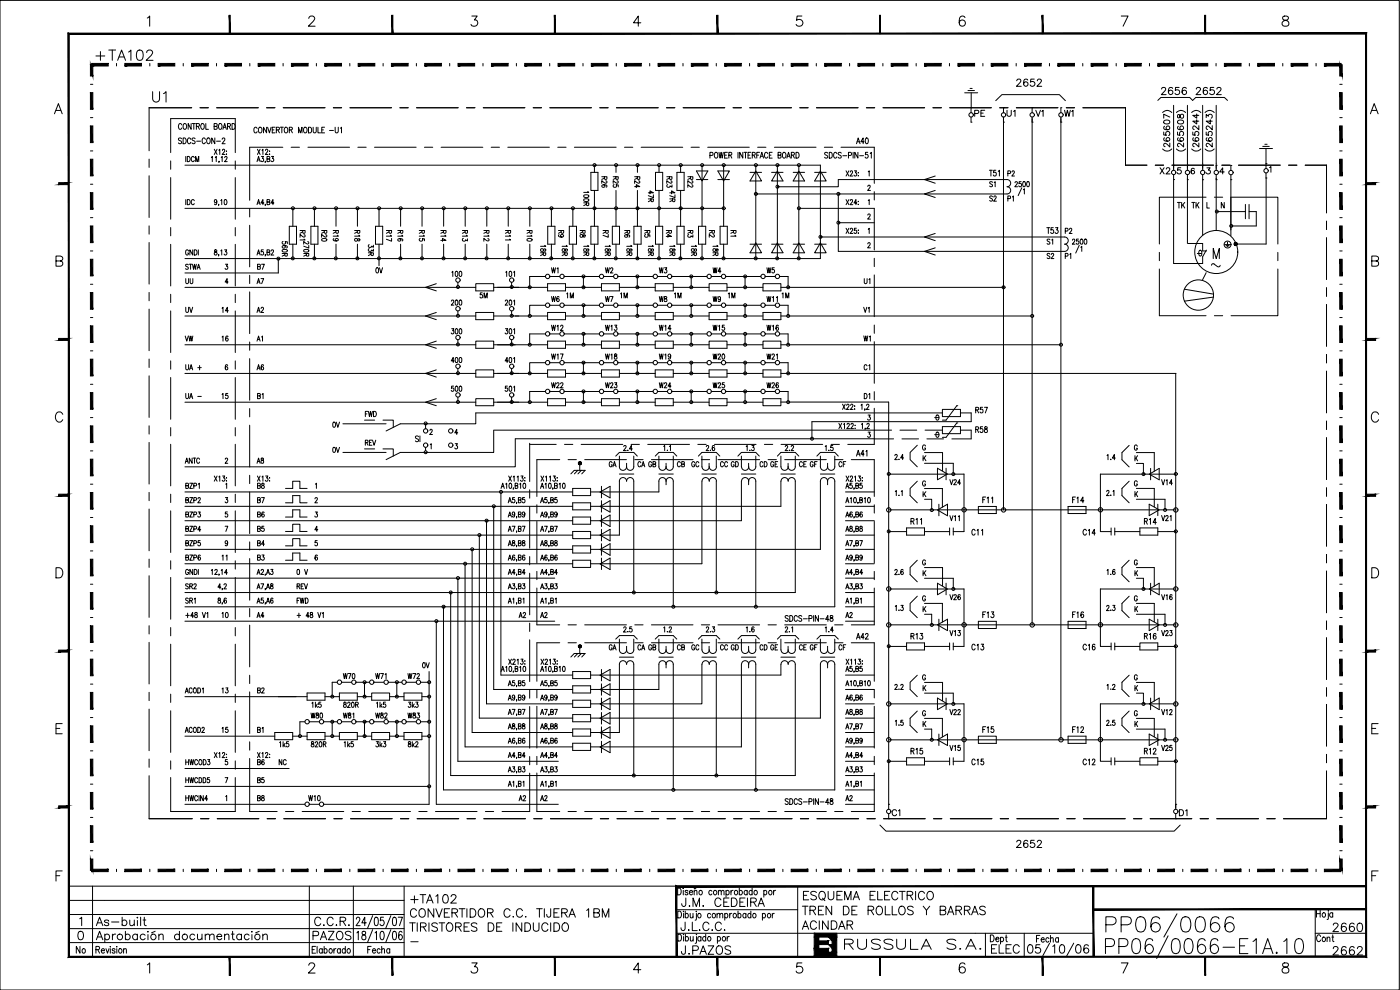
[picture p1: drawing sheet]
<svg xmlns="http://www.w3.org/2000/svg" width="420mm" height="297mm" viewBox="0 0 420 297" stroke-linecap="round" stroke-linejoin="round" font-family="sans-serif">
<defs><g id="words">
<text font-size="11" x="330.6" y="282.2">PP06/0066</text>
<g font-size="6.6">
<text x="27.5" y="19.4">+TA102</text>
<text x="44.4" y="31.7">U1</text>
<text x="252.2" y="286.1">RUSSULA S.A.</text>
</g>
<g font-size="6.2">
<text x="122.1" y="272.3">+TA102</text>
<text x="239.5" y="275.9">TREN DE ROLLOS Y BARRAS</text>
<text x="239.9" y="271.6">ESQUEMA ELECTRICO</text>
<text x="121.7" y="280.8">TIRISTORES DE INDUCIDO</text>
<text x="122.1" y="276.6">CONVERTIDOR C.C. TIJERA 1BM</text>
</g>
<g font-size="5.7">
<text x="203.2" y="273">J.M. CEDEIRA</text>
<text x="27.5" y="279">As-built</text>
<text x="93.1" y="279">C.C.R.</text>
<text x="239.5" y="280.1">ACINDAR</text>
<text x="398.6" y="280.8">2660</text>
<text x="92.8" y="283.3">PAZOS</text>
<text x="203.2" y="287.5">J.PAZOS</text>
<text x="296.3" y="287.2">ELEC</text>
<text x="398.6" y="287.9">2662</text>
</g>
<g font-size="5.3">
<text x="303.7" y="27.2">2652</text>
<text x="347.1" y="29.6">2656</text>
<text x="357.7" y="29.6">2652</text>
<text x="303.7" y="255.4">2652</text>
<text x="21.5" y="287.2">No</text>
</g>
<g font-size="4.9">
<text x="291.4" y="36">PE</text>
<text x="300.9" y="36">U1</text>
<text x="309.7" y="36">V1</text>
<text x="318.2" y="36">W1</text>
<text x="255.8" y="44.4">A40</text>
<text x="295.6" y="54">T51</text>
<text x="346.8" y="53.3">X2</text>
<text x="183.1" y="57.5" transform="rotate(-90 183.1 57.5)">R26</text>
<text x="193" y="57.5" transform="rotate(-90 193 57.5)">R24</text>
<text x="308.3" y="60" transform="rotate(-90 308.3 60)">/1</text>
<text x="203.6" y="61.7" transform="rotate(-90 203.6 61.7)">47R</text>
<text x="295.6" y="61.7">S2</text>
<text x="301.3" y="61.7">P1</text>
<text x="312.9" y="71.3">T53</text>
<text x="99.1" y="73.7" transform="rotate(-90 99.1 73.7)">R20</text>
<text x="109" y="73.7" transform="rotate(-90 109 73.7)">R18</text>
<text x="118.5" y="73.7" transform="rotate(-90 118.5 73.7)">R17</text>
<text x="128.4" y="73.7" transform="rotate(-90 128.4 73.7)">R15</text>
<text x="147.8" y="73.7" transform="rotate(-90 147.8 73.7)">R12</text>
<text x="164.7" y="78" transform="rotate(-90 164.7 78)">18R</text>
<text x="184.1" y="78" transform="rotate(-90 184.1 78)">18R</text>
<text x="198.6" y="72.3">R4</text>
<text x="203.6" y="78" transform="rotate(-90 203.6 78)">18R</text>
<text x="325.6" y="77.3" transform="rotate(-90 325.6 77.3)">/1</text>
<text x="76.2" y="82.2">B7</text>
<text x="111.5" y="83.3">0V</text>
<text x="164.4" y="83.3">W1</text>
<text x="180.6" y="83.3">W2</text>
<text x="196.5" y="83.3">W3</text>
<text x="212.7" y="83.3">W4</text>
<text x="229" y="83.3">W5</text>
<text x="54.7" y="86.4">UU</text>
<text x="75.8" y="86.4">A7</text>
<text x="258.2" y="86.4">U1</text>
<text x="54.3" y="103.7">VW</text>
<text x="65.3" y="103.7">16</text>
<text x="75.8" y="103.7">A1</text>
<text x="257.9" y="103.7">W1</text>
<text x="65.3" y="121">15</text>
<text x="291.7" y="125.2">R57</text>
<text x="102.7" y="129.5" transform="rotate(-90 102.7 129.5)">0V</text>
<text x="108.3" y="126.3">FWD</text>
<text x="291.7" y="130.9">R58</text>
<text x="255.8" y="137.9">A41</text>
<text x="75.8" y="140.4">A8</text>
<text x="181.7" y="141.5">GA</text>
<text x="190.1" y="141.5">CA</text>
<text x="193.3" y="141.5">GB</text>
<text x="202.1" y="141.5">CB</text>
<text x="206.4" y="141.5">GC</text>
<text x="214.8" y="141.5">CC</text>
<text x="218.4" y="141.5">GD</text>
<text x="226.8" y="141.5">CD</text>
<text x="230" y="141.5">GE</text>
<text x="238.8" y="141.5">CE</text>
<text x="242" y="141.5">GF</text>
<text x="250.5" y="141.5">CF</text>
<text x="76.2" y="147.8">B8</text>
<text x="284" y="146.8">V24</text>
<text x="347.5" y="146.8">V14</text>
<text x="320.7" y="152">F14</text>
<text x="272" y="158.4">R11</text>
<text x="290.3" y="161.9">C11</text>
<text x="323.8" y="161.9">C14</text>
<text x="342.2" y="158.4">R14</text>
<text x="76.2" y="165.1">B4</text>
<text x="54.3" y="182.4">SR1</text>
<text x="87.8" y="182.4">FWD</text>
<text x="284" y="181.3">V26</text>
<text x="347.5" y="181.3">V16</text>
<text x="65.3" y="186.6">10</text>
<text x="75.8" y="186.6">A4</text>
<text x="154.5" y="186.6">A2</text>
<text x="160.9" y="186.6">A2</text>
<text x="252.6" y="186.6">A2</text>
<text x="293.9" y="186.6">F13</text>
<text x="320.7" y="186.6">F16</text>
<text x="255.8" y="193">A42</text>
<text x="272" y="193">R13</text>
<text x="290.3" y="196.1">C13</text>
<text x="323.8" y="196.1">C16</text>
<text x="342.2" y="193">R16</text>
<text x="125.6" y="201.8">0V</text>
<text x="102" y="205">W70</text>
<text x="111.5" y="205">W71</text>
<text x="121.4" y="205">W72</text>
<text x="111.5" y="225.4">3k3</text>
<text x="272" y="227.5">R15</text>
<text x="284" y="226.5">V15</text>
<text x="342.2" y="227.5">R12</text>
<text x="347.5" y="226.5">V25</text>
<text x="290.3" y="230.7">C15</text>
<text x="323.8" y="230.7">C12</text>
<text x="76.2" y="241.7">B8</text>
<text x="91.4" y="241.7">W10</text>
<text x="154.5" y="241.7">A2</text>
<text x="160.9" y="241.7">A2</text>
<text x="252.6" y="241.7">A2</text>
<text x="266.7" y="245.9">C1</text>
<text x="352.8" y="245.9">D1</text>
<text x="394.1" y="283.6">Cont</text>
</g>
<g font-size="4.4">
<text x="97.7" y="40.9">-U1</text>
<text x="301.3" y="54">P2</text>
<text x="186.3" y="57.5" transform="rotate(-90 186.3 57.5)">R25</text>
<text x="202.5" y="57.5" transform="rotate(-90 202.5 57.5)">R23</text>
<text x="208.8" y="57.5" transform="rotate(-90 208.8 57.5)">R22</text>
<text x="295.6" y="57.1">S1</text>
<text x="177.4" y="62.8" transform="rotate(-90 177.4 62.8)">100R</text>
<text x="196.8" y="61.7" transform="rotate(-90 196.8 61.7)">47R</text>
<text x="352.1" y="63.5">TK</text>
<text x="356.3" y="63.5">TK</text>
<text x="218" y="72">R1</text>
<text x="318.6" y="71.3">P2</text>
<text x="92.4" y="73.4" transform="rotate(-90 92.4 73.4)">R21</text>
<text x="93.5" y="78" transform="rotate(-90 93.5 78)">270R</text>
<text x="102.3" y="73.4" transform="rotate(-90 102.3 73.4)">R19</text>
<text x="112.9" y="78" transform="rotate(-90 112.9 78)">33R</text>
<text x="121.7" y="73.7" transform="rotate(-90 121.7 73.7)">R16</text>
<text x="134.8" y="73.7" transform="rotate(-90 134.8 73.7)">R14</text>
<text x="141.1" y="73.7" transform="rotate(-90 141.1 73.7)">R13</text>
<text x="160.5" y="73.7" transform="rotate(-90 160.5 73.7)">R10</text>
<text x="170" y="72.3" transform="rotate(-90 170 72.3)">R9</text>
<text x="171.1" y="78" transform="rotate(-90 171.1 78)">18R</text>
<text x="176.4" y="72.3" transform="rotate(-90 176.4 72.3)">R8</text>
<text x="177.4" y="78" transform="rotate(-90 177.4 78)">18R</text>
<text x="183.4" y="72.3" transform="rotate(-90 183.4 72.3)">R7</text>
<text x="189.8" y="72.3" transform="rotate(-90 189.8 72.3)">R6</text>
<text x="190.5" y="78" transform="rotate(-90 190.5 78)">18R</text>
<text x="195.8" y="72.3" transform="rotate(-90 195.8 72.3)">R5</text>
<text x="196.8" y="78" transform="rotate(-90 196.8 78)">18R</text>
<text x="208.8" y="72.3" transform="rotate(-90 208.8 72.3)">R3</text>
<text x="209.9" y="78" transform="rotate(-90 209.9 78)">18R</text>
<text x="215.2" y="72.3" transform="rotate(-90 215.2 72.3)">R2</text>
<text x="216.3" y="78" transform="rotate(-90 216.3 78)">18R</text>
<text x="312.9" y="74.4">S1</text>
<text x="312.9" y="78.7">S2</text>
<text x="318.6" y="78.7">P1</text>
<text x="54.7" y="94.9">UV</text>
<text x="65.3" y="94.9">14</text>
<text x="75.8" y="94.9">A2</text>
<text x="134.1" y="92.8">200</text>
<text x="142.9" y="90.7">5M</text>
<text x="150.3" y="92.8">201</text>
<text x="164.4" y="91.7">W6</text>
<text x="169" y="90.7">1M</text>
<text x="180.6" y="91.7">W7</text>
<text x="184.9" y="90.7">1M</text>
<text x="196.5" y="91.7">W8</text>
<text x="201.1" y="90.7">1M</text>
<text x="212.7" y="91.7">W9</text>
<text x="217.3" y="90.7">1M</text>
<text x="229" y="91.7">W11</text>
<text x="233.5" y="90.7">1M</text>
<text x="257.9" y="94.9">V1</text>
<text x="134.1" y="101.2">300</text>
<text x="150.3" y="101.2">301</text>
<text x="164.4" y="100.2">W12</text>
<text x="180.6" y="100.2">W13</text>
<text x="196.5" y="100.2">W14</text>
<text x="212.7" y="100.2">W15</text>
<text x="229" y="100.2">W16</text>
<text x="54.7" y="112.2">UA +</text>
<text x="75.8" y="112.2">A6</text>
<text x="134.1" y="110.1">400</text>
<text x="150.3" y="110.1">401</text>
<text x="164.4" y="109">W17</text>
<text x="180.6" y="109">W18</text>
<text x="196.5" y="109">W19</text>
<text x="212.7" y="109">W20</text>
<text x="229" y="109">W21</text>
<text x="261.8" y="112.2" transform="rotate(-90 261.8 112.2)">C1</text>
<text x="134.1" y="118.5">500</text>
<text x="150.3" y="118.5">501</text>
<text x="164.4" y="117.5">W22</text>
<text x="180.6" y="117.5">W23</text>
<text x="196.5" y="117.5">W24</text>
<text x="212.7" y="117.5">W25</text>
<text x="229" y="117.5">W26</text>
<text x="79.7" y="121" transform="rotate(-90 79.7 121)">B1</text>
<text x="261.8" y="121" transform="rotate(-90 261.8 121)">D1</text>
<text x="98.8" y="136.9">0V</text>
<text x="108.3" y="134.8">REV</text>
<text x="127" y="133.7" transform="rotate(-90 127 133.7)">SI</text>
<text x="54.7" y="152">BZP2</text>
<text x="76.2" y="152">B7</text>
<text x="54.7" y="156.3">BZP3</text>
<text x="76.2" y="156.3">B6</text>
<text x="76.2" y="160.5">B5</text>
<text x="284" y="157.3">V11</text>
<text x="347.5" y="157.3">V21</text>
<text x="54.7" y="169.3">BZP6</text>
<text x="65.3" y="169.3">11</text>
<text x="76.2" y="169.3">B3</text>
<text x="87.8" y="173.6">0 V</text>
<text x="54.3" y="177.8">SR2</text>
<text x="87.8" y="177.8">REV</text>
<text x="210.6" y="190.9">2.3</text>
<text x="284" y="191.9">V13</text>
<text x="347.5" y="191.9">V23</text>
<text x="181.7" y="196.1">GA</text>
<text x="190.1" y="196.1">CA</text>
<text x="193.3" y="196.1">GB</text>
<text x="202.1" y="196.1">CB</text>
<text x="206.4" y="196.1">GC</text>
<text x="214.8" y="196.1">CC</text>
<text x="218.4" y="196.1">GD</text>
<text x="226.8" y="196.1">CD</text>
<text x="230" y="196.1">GE</text>
<text x="238.8" y="196.1">CE</text>
<text x="242" y="196.1">GF</text>
<text x="250.5" y="196.1">CF</text>
<text x="65.3" y="209.2">13</text>
<text x="76.2" y="209.2">B2</text>
<text x="92.4" y="213.4">1k5</text>
<text x="111.8" y="213.4">1k5</text>
<text x="121.4" y="213.4">3k3</text>
<text x="284" y="215.5">V22</text>
<text x="347.5" y="215.5">V12</text>
<text x="54.3" y="220.8">ACOD2</text>
<text x="65.3" y="220.8">15</text>
<text x="76.2" y="220.8">B1</text>
<text x="92.1" y="216.6">W80</text>
<text x="102" y="216.6">W81</text>
<text x="111.5" y="216.6">W82</text>
<text x="121.4" y="216.6">W83</text>
<text x="293.9" y="220.8">F15</text>
<text x="320.7" y="220.8">F12</text>
<text x="76.2" y="230.7">B6</text>
<text x="82.5" y="230.7">NC</text>
<text x="76.2" y="236">B5</text>
</g>
<text font-size="2.6" x="122.1" y="283.6">-</text>
</g></defs>
<!-- layer: 2 -->
<g fill="#000" stroke="#000" stroke-width=".3">
<path d="M248.6 283.4h1.1v1.2zM248.6 281.2h1.1v1.1z"/>
<path d="M47.5 19v.8l5-.8zM47.5 19.8l5-.8v.8z"/>
<path d="M57.5 19v.8l5-.8zM57.5 19.8l5-.8v.8z"/>
<path d="M67.5 19v.8l5-.8zM67.5 19.8l5-.8v.8z"/>
<path d="M77.5 19v.8l5-.8zM77.5 19.8l5-.8v.8z"/>
<path d="M87.5 19v.8l5-.8zM87.5 19.8l5-.8v.8z"/>
<path d="M97.5 19v.8l5-.8zM97.5 19.8l5-.8v.8z"/>
<path d="M107.5 19v.8l5-.8zM107.5 19.8l5-.8v.8z"/>
<path d="M117.5 19v.8l5-.8zM117.5 19.8l5-.8v.8z"/>
<path d="M127.5 19v.8l5-.8zM127.5 19.8l5-.8v.8z"/>
<path d="M137.5 19v.8l5-.8zM137.5 19.8l5-.8v.8z"/>
<path d="M147.5 19v.8l5-.8zM147.5 19.8l5-.8v.8z"/>
<path d="M157.5 19v.8l5-.8zM157.5 19.8l5-.8v.8z"/>
<path d="M167.5 19v.8l5-.8zM167.5 19.8l5-.8v.8z"/>
<path d="M177.5 19v.8l5-.8zM177.5 19.8l5-.8v.8z"/>
<path d="M187.5 19v.8l4.9-.8zM187.5 19.8l4.9-.8v.8z"/>
<path d="M197.5 19v.8l5-.8zM197.5 19.8l5-.8v.8z"/>
<path d="M207.5 19v.8l5-.8zM207.5 19.8l5-.8v.8z"/>
<path d="M217.5 19v.8l5-.8zM217.5 19.8l5-.8v.8z"/>
<path d="M227.5 19v.8l5-.8zM227.5 19.8l5-.8v.8z"/>
<path d="M237.4 19v.8l5.1-.8zM237.4 19.8l5.1-.8v.8z"/>
<path d="M247.5 19v.8l5-.8zM247.5 19.8l5-.8v.8z"/>
<path d="M257.5 19v.8l5-.8zM257.5 19.8l5-.8v.8z"/>
<path d="M267.5 19v.8l5-.8zM267.5 19.8l5-.8v.8z"/>
<path d="M277.5 19v.8l4.9-.8zM277.5 19.8l4.9-.8v.8z"/>
<path d="M287.5 19v.8l5-.8zM287.5 19.8l5-.8v.8z"/>
<path d="M297.5 19v.8l5-.8zM297.5 19.8l5-.8v.8z"/>
<path d="M307.5 19v.8l5-.8zM307.5 19.8l5-.8v.8z"/>
<path d="M317.5 19v.8l5-.8zM317.5 19.8l5-.8v.8z"/>
<path d="M327.4 19v.8l5-.8zM327.4 19.8l5-.8v.8z"/>
<path d="M337.5 19v.8l5-.8zM337.5 19.8l5-.8v.8z"/>
<path d="M347.5 19v.8l5-.8zM347.5 19.8l5-.8v.8z"/>
<path d="M357.5 19v.8l5-.8zM357.5 19.8l5-.8v.8z"/>
<path d="M367.5 19v.8l4.9-.8zM367.5 19.8l4.9-.8v.8z"/>
<path d="M377.4 19v.8l5.1-.8zM377.4 19.8l5.1-.8v.8z"/>
<path d="M387.5 19v.8l5-.8zM387.5 19.8l5-.8v.8z"/>
<path d="M397.5 19v.8l4.9-.8zM397.5 19.8l4.9-.8v.8z"/>
<path d="M402.1 19.4l.7 3.4v-3.4zM402.1 19.4l.7 3.4h-.7z"/>
<path d="M27.1 27.8v5h.8zM27.1 27.8h.8v5z"/>
<path d="M27.1 19.4v3.4h.8zM27.1 19.4h.8v3.4z"/>
<path d="M402.1 27.8l.7 5v-5zM402.1 27.8l.7 5h-.7z"/>
<path d="M402.1 37.8l.7 5v-5zM402.1 37.8l.7 5h-.7z"/>
<path d="M27.1 47.8v5h.8zM27.1 47.8h.8v5z"/>
<path d="M27.1 37.8v5h.8zM27.1 37.8h.8v5z"/>
<path d="M402.1 47.8l.7 5v-5zM402.1 47.8l.7 5h-.7z"/>
<path d="M402.1 57.8l.7 5v-5zM402.1 57.8l.7 5h-.7z"/>
<path d="M27.1 67.8v5h.8zM27.1 67.8h.8v5z"/>
<path d="M27.1 57.8v5h.8zM27.1 57.8h.8v5z"/>
<path d="M402.1 67.8l.7 5v-5zM402.1 67.8l.7 5h-.7z"/>
<path d="M402.1 77.8l.7 5v-5zM402.1 77.8l.7 5h-.7z"/>
<path d="M27.1 87.8v5h.8zM27.1 87.8h.8v5z"/>
<path d="M27.1 77.8v5h.8zM27.1 77.8h.8v5z"/>
<path d="M402.1 87.8l.7 5v-5zM402.1 87.8l.7 5h-.7z"/>
<path d="M402.1 97.8l.7 5v-5zM402.1 97.8l.7 5h-.7z"/>
<path d="M27.1 107.8v5h.8zM27.1 107.8h.8v5z"/>
<path d="M27.1 97.8v5h.8zM27.1 97.8h.8v5z"/>
<path d="M402.1 107.8l.7 5v-5zM402.1 107.8l.7 5h-.7z"/>
<path d="M402.1 117.8l.7 5v-5zM402.1 117.8l.7 5h-.7z"/>
<path d="M27.1 127.8v5h.8zM27.1 127.8h.8v5z"/>
<path d="M27.1 117.8v5h.8zM27.1 117.8h.8v5z"/>
<path d="M402.1 127.8l.7 5v-5zM402.1 127.8l.7 5h-.7z"/>
<path d="M402.1 137.8l.7 5v-5zM402.1 137.8l.7 5h-.7z"/>
<path d="M27.1 147.8v5h.8zM27.1 147.8h.8v5z"/>
<path d="M27.1 137.8v5h.8zM27.1 137.8h.8v5z"/>
<path d="M402.1 147.8l.7 5v-5zM402.1 147.8l.7 5h-.7z"/>
<path d="M402.1 157.8l.7 5v-5zM402.1 157.8l.7 5h-.7z"/>
<path d="M27.1 167.8v5h.8zM27.1 167.8h.8v5z"/>
<path d="M27.1 157.8v5h.8zM27.1 157.8h.8v5z"/>
<path d="M402.1 167.8l.7 5v-5zM402.1 167.8l.7 5h-.7z"/>
<path d="M402.1 177.8l.7 5v-5zM402.1 177.8l.7 5h-.7z"/>
<path d="M27.1 187.8v5h.8zM27.1 187.8h.8v5z"/>
<path d="M27.1 177.8v5h.8zM27.1 177.8h.8v5z"/>
<path d="M402.1 187.8l.7 5v-5zM402.1 187.8l.7 5h-.7z"/>
<path d="M402.1 197.8l.7 5v-5zM402.1 197.8l.7 5h-.7z"/>
<path d="M27.1 207.8v5h.8zM27.1 207.8h.8v5z"/>
<path d="M27.1 197.8v5h.8zM27.1 197.8h.8v5z"/>
<path d="M402.1 207.8l.7 5v-5zM402.1 207.8l.7 5h-.7z"/>
<path d="M402.1 217.8l.7 5v-5zM402.1 217.8l.7 5h-.7z"/>
<path d="M27.1 227.8v5h.8zM27.1 227.8h.8v5z"/>
<path d="M27.1 217.8v5h.8zM27.1 217.8h.8v5z"/>
<path d="M402.1 227.8l.7 5v-5zM402.1 227.8l.7 5h-.7z"/>
<path d="M402.1 237.8l.7 5v-5zM402.1 237.8l.7 5h-.7z"/>
<path d="M27.1 247.8v5h.8zM27.1 247.8h.8v5z"/>
<path d="M27.1 237.8v5h.8zM27.1 237.8h.8v5z"/>
<path d="M402.1 247.8l.7 5v-5zM402.1 247.8l.7 5h-.7z"/>
<path d="M402.1 257.8l.7 3.3v-3.3zM402.1 257.8l.7 3.3h-.7z"/>
<path d="M27.1 257.8v3.3h.8zM27.1 257.8h.8v3.3z"/>
<path d="M27.5 261.5h5v-.7zM27.5 260.8h5l-5 .7z"/>
<path d="M37.5 261.5h5v-.7zM37.5 260.8h5l-5 .7z"/>
<path d="M47.5 261.5h5v-.7zM47.5 260.8h5l-5 .7z"/>
<path d="M57.5 261.5h5v-.7zM57.5 260.8h5l-5 .7z"/>
<path d="M67.5 261.5h5v-.7zM67.5 260.8h5l-5 .7z"/>
<path d="M77.5 261.5h5v-.7zM77.5 260.8h5l-5 .7z"/>
<path d="M87.5 261.5h5v-.7zM87.5 260.8h5l-5 .7z"/>
<path d="M97.5 261.5h5v-.7zM97.5 260.8h5l-5 .7z"/>
<path d="M107.5 261.5h5v-.7zM107.5 260.8h5l-5 .7z"/>
<path d="M117.5 261.5h5v-.7zM117.5 260.8h5l-5 .7z"/>
<path d="M127.5 261.5h5v-.7zM127.5 260.8h5l-5 .7z"/>
<path d="M137.5 261.5h5v-.7zM137.5 260.8h5l-5 .7z"/>
<path d="M147.5 261.5h5v-.7zM147.5 260.8h5l-5 .7z"/>
<path d="M157.5 261.5h5v-.7zM157.5 260.8h5l-5 .7z"/>
<path d="M167.5 261.5h5v-.7zM167.5 260.8h5l-5 .7z"/>
<path d="M177.5 261.5h5v-.7zM177.5 260.8h5l-5 .7z"/>
<path d="M187.5 261.5h4.9v-.7zM187.5 260.8h4.9l-4.9 .7z"/>
<path d="M197.5 261.5h5v-.7zM197.5 260.8h5l-5 .7z"/>
<path d="M207.5 261.5h5v-.7zM207.5 260.8h5l-5 .7z"/>
<path d="M217.5 261.5h5v-.7zM217.5 260.8h5l-5 .7z"/>
<path d="M227.5 261.5h5v-.7zM227.5 260.8h5l-5 .7z"/>
<path d="M237.4 261.5h5.1v-.7zM237.4 260.8h5.1l-5.1 .7z"/>
<path d="M247.5 261.5h5v-.7zM247.5 260.8h5l-5 .7z"/>
<path d="M257.5 261.5h5v-.7zM257.5 260.8h5l-5 .7z"/>
<path d="M267.5 261.5h5v-.7zM267.5 260.8h5l-5 .7z"/>
<path d="M277.5 261.5h4.9v-.7zM277.5 260.8h4.9l-4.9 .7z"/>
<path d="M287.5 261.5h5v-.7zM287.5 260.8h5l-5 .7z"/>
<path d="M297.5 261.5h5v-.7zM297.5 260.8h5l-5 .7z"/>
<path d="M307.5 261.5h5v-.7zM307.5 260.8h5l-5 .7z"/>
<path d="M317.5 261.5h5v-.7zM317.5 260.8h5l-5 .7z"/>
<path d="M327.4 261.5h5v-.7zM327.4 260.8h5l-5 .7z"/>
<path d="M337.5 261.5h5v-.7zM337.5 260.8h5l-5 .7z"/>
<path d="M347.5 261.5h5v-.7zM347.5 260.8h5l-5 .7z"/>
<path d="M357.5 261.5h5v-.7zM357.5 260.8h5l-5 .7z"/>
<path d="M367.5 261.5h4.9v-.7zM367.5 260.8h4.9l-4.9 .7z"/>
<path d="M377.4 261.5h5.1v-.7zM377.4 260.8h5.1l-5.1 .7z"/>
<path d="M387.5 261.5h5v-.7zM387.5 260.8h5l-5 .7z"/>
<path d="M397.5 261.5h4.9v-.7zM397.5 260.8h4.9l-4.9 .7z"/>
<path d="M245.7 281.2l-1.4 3.4h1.4zM244.3 281.2h1.4l-1.4 3.4z"/>
<path d="M245.7 282.3v1.1l2.9-1.1zM245.7 283.4l2.9-1.1v1.1z"/>
<path d="M244.3 286.8l4.3-2.2v2.2zM244.3 284.6v2.2l4.3-2.2z"/>
<path d="M249.7 281.2v4.5l1.4-4.5zM251.1 281.2v4.5h-1.4z"/>
<path d="M248.6 285.7l2.5 1.1v-1.1zM248.6 285.7l2.5 1.1h-2.5z"/>
</g>
<g fill="none" stroke="#000" stroke-width=".3">
<path d="M55 19v.8M65 19v.8M75 19v.8M85 19v.8M95 19v.8M105 19v.8M115 19v.8M125 19v.8M135 19v.8M144.9 19v.8M155 19v.8M165 19v.8"/>
<path d="M175 19v.8M185 19v.8M195 19v.8M205 19v.8M215 19v.8M225 19v.8M234.9 19v.8M245 19v.8M255 19v.8M265 19v.8M275 19v.8M284.9 19v.8"/>
<path d="M295 19v.8M305 19v.8M315 19v.8M325 19v.8M335 19v.8M345 19v.8M355 19v.8M365 19v.8M374.9 19v.8M385 19v.8M395 19v.8M402.4 19v.8"/>
<path d="M27.1 25.3h.8M27.1 35.3h.8M51.2 35.6v10.2M301.2 35.6v117.4M309.8 35.6v151.9M318.4 35.6v186.3M348.9 33.8a1.8 1.8 0 0 1 2.8 0M349.2 39.6v.9l.9 .1a.65 .65 0 0 1-.1-1 .65 .65 0 0 1 1 .1 .65 .65 0 0 1-.3 1M349.3 36.3l.8-.3a.76 .76 0 0 1 1 .7 1 1 0 0 1-1 .5 1 1 0 0 1-.9-.7zM349.5 37.9l-.3 .4a.97 .97 0 0 0 .9 .6 .97 .97 0 0 0 1-.6 .57 .57 0 0 0-.6-.5 .57 .57 0 0 0-.6 .6 .57 .57 0 0 0 .6 .5M351.1 35.1l-1.9-.8v1.2M352.2 31.6v17.4"/>
<path d="M353.1 33.8a1.79 1.79 0 0 1 2.7 0M353.4 39.6v.9l.8 .1a.66 .66 0 0 1-.1-1 .66 .66 0 0 1 1 .1 .66 .66 0 0 1-.2 1M353.5 36.3l.7-.3a.84 .84 0 0 1 1 .5 .95 .95 0 0 1-.9 .7 .95 .95 0 0 1-.9-.7zM353.5 34.4v.9h.5a.75 .75 0 0 1 .3-.8 .75 .75 0 0 1 .8-.1v.9a.75 .75 0 0 1-.8 0 .75 .75 0 0 1-.3-.9zM353.7 37.9l-.2 .1a.89 .89 0 0 0 .6 1.1 .89 .89 0 0 0 1.1-.7 .58 .58 0 0 0-.5-.6 .58 .58 0 0 0-.6 .5 .58 .58 0 0 0 .5 .6M356.4 31.6v19.5M357.6 33.8a1.79 1.79 0 0 1 2.8 0M358 39.6v.9l.7 .1a.65 .65 0 0 1 0-1 .65 .65 0 0 1 1 .1 .65 .65 0 0 1-.3 1M359.2 35.9v1.3l-1.2-.8h1.8M359.2 34.2v1.3l-1.2-.9h1.8M359.8 37.7v1.2l-1.5-1.1-.3 .7 .4 .3M360.9 31.6v19.5"/>
<path d="M361.7 33.8a1.79 1.79 0 0 1 2.7 0M362 39.6v.9l.8 .1a.66 .66 0 0 1-.1-1 .66 .66 0 0 1 1 .1 .66 .66 0 0 1-.2 1M362 35.3v-.9l.7 .5a.6 .6 0 0 1 .9-.5 .6 .6 0 0 1-.1 1.1M363.2 35.9v1.3l-1.2-.8h1.8M363.8 37.7v1.2l-.8-.8-.7-.3-.3 .7 .4 .3M365 31.6v19.5M402.1 25.3h.7M402.1 35.3h.7M27.1 45.3h.8M27.1 55.3h.8M51.2 48.3v2.5M51.2 53.3v12.5"/>
<path d="M348.9 44.7a1.8 1.8 0 0 0 2.8 0M349.5 41.3l-.3 .4a.97 .97 0 0 0 .9 .7 .97 .97 0 0 0 1-.6 .55 .55 0 0 0-.6-.5 .55 .55 0 0 0-.5 .5 .55 .55 0 0 0 .5 .6M351.1 42.9v1.2l-.9-.8-.6-.3-.3 .2-.1 .5 .5 .3M352.2 53.9v25.1M353.1 44.7a1.79 1.79 0 0 0 2.7 0M353.7 41.3l-.2 .1a.89 .89 0 0 0 .6 1.1 .89 .89 0 0 0 1.1-.6 .56 .56 0 0 0-.5-.7 .56 .56 0 0 0-.6 .5 .56 .56 0 0 0 .5 .7M355.2 42.9v1.2l-1.5-1.1-.2 .2-.1 .5 .4 .3M356.4 52.4v20.7M357.6 44.7a1.79 1.79 0 0 0 2.8 0M358.2 41.3l-.1 .1a.89 .89 0 0 0 .6 1.1 .89 .89 0 0 0 1.1-.6 .56 .56 0 0 0-.5-.7 .56 .56 0 0 0-.6 .5 .56 .56 0 0 0 .5 .7M359.8 42.9v1.2l-1.5-1.1-.2 .2-.1 .5 .4 .3M360.9 52.4v18.2"/>
<path d="M361.7 44.7a1.79 1.79 0 0 0 2.7 0M362.2 41.3l-.2 .4a.96 .96 0 0 0 .9 .7 .96 .96 0 0 0 .9-.6 .55 .55 0 0 0-.6-.5 .55 .55 0 0 0-.5 .5 .55 .55 0 0 0 .5 .6M363.8 42.9v1.2l-.8-.8-.7-.3-.2 .2-.1 .5 .4 .3M365 52.4v16.6M369.4 49.6v1.5M369.4 52.4v18.3M379.9 49.1v1.5M379.9 51.9v1.5M380 53.4v19.8h-9.1M402.1 45.3h.7M402.1 55.3h.7M27.1 65.3h.8"/>
<path d="M27.1 75.3h.8M51.2 68.3v2.5M51.2 73.3v12.5M402.1 65.3h.7M402.1 75.3h.7M27.1 85.3h.8M27.1 95.3h.8M51.2 88.3v2.5M51.2 93.3v12.5M402.1 85.3h.7M402.1 95.3h.7M27.1 105.3h.8"/>
<path d="M27.1 115.3h.8M51.2 108.3v2.5M51.2 113.3v12.5M402.1 105.3h.7M402.1 115.3h.7M27.1 125.3h.8M27.1 135.3h.8M51.2 128.3v2.5M51.2 133.3v12.5M402.1 125.3h.7M402.1 135.3h.7M27.1 145.3h.8"/>
<path d="M27.1 155.3h.8M51.2 148.3v2.5M51.2 153.3v12.5M266.7 142.2v99.1M352.8 142.2v100.2M402.1 145.3h.7M402.1 155.3h.7M27.1 165.3h.8M27.1 175.3h.8M51.2 168.3v2.5M51.2 173.3v12.5M402.1 165.3h.7"/>
<path d="M402.1 175.3h.7M27.1 185.3h.8M27.1 195.3h.8M51.2 188.3v2.5M51.2 193.3v12.5M402.1 185.3h.7M402.1 195.3h.7M27.1 205.3h.8M27.1 215.3h.8M51.2 208.3v2.5M51.2 213.3v12.4M402.1 205.3h.7"/>
<path d="M402.1 215.3h.7M27.1 225.3h.8M27.1 235.3h.8M51.2 228.3v2.5M51.2 233.3v10.2M402.1 225.3h.7M402.1 235.3h.7M27.1 245.3h.8M27.1 255.3h.8M44.7 245.6h13M60.2 245.6h2.5M65.2 245.6h12.5"/>
<path d="M80.2 245.6h2.5M85.2 245.6h12.5M100.2 245.6h2.5M105.2 245.6h12.5M120.2 245.6h2.5M125.2 245.6h12.5M140.2 245.6h2.5M145.2 245.6h12.5M160.2 245.6h2.5M165.2 245.6h12.5M180.2 245.6h2.5M185.2 245.6h12.5"/>
<path d="M200.2 245.6h2.5M205.2 245.6h12.5M220.2 245.6h2.5M225.2 245.6h12.5M240.2 245.6h2.5M245.2 245.6h12.5M260.2 245.6h2.5M265.2 245.6h12.5M280.2 245.6h2.5M285.2 245.6h12.5M300.2 245.6h2.5M305.2 245.6h12.5"/>
<path d="M320.2 245.6h2.5M325.2 245.6h12.5M340.2 245.6h2.5M345.2 245.6h12.5M360.2 245.6h2.5M365.2 245.6h12.5M380.2 245.6h2.5M385.2 245.6h12.9M402.1 245.3h.7M402.1 255.3h.7M27.5 260.8v.7M35 260.8v.7"/>
<path d="M45 260.8v.7M55 260.8v.7M65 260.8v.7M75 260.8v.7M85 260.8v.7M95 260.8v.7M105 260.8v.7M115 260.8v.7M125 260.8v.7M135 260.8v.7M144.9 260.8v.7M155 260.8v.7"/>
<path d="M165 260.8v.7M175 260.8v.7M185 260.8v.7M195 260.8v.7M205 260.8v.7M215 260.8v.7M225 260.8v.7M234.9 260.8v.7M245 260.8v.7M255 260.8v.7M265 260.8v.7M275 260.8v.7"/>
<path d="M284.9 260.8v.7M295 260.8v.7M305 260.8v.7M315 260.8v.7M325 260.8v.7M335 260.8v.7M345 260.8v.7M355 260.8v.7M365 260.8v.7M374.9 260.8v.7M385 260.8v.7M395 260.8v.7"/>
<path d="M402.1 261.1h.7M245.7 281.2v1.1M245.7 283.4v1.2"/>
<circle cx="356.4" cy="51.7" r=".66"/>
<circle cx="361" cy="51.7" r=".66"/>
<circle cx="365" cy="51.7" r=".66"/>
<circle cx="369.4" cy="51.8" r=".66"/>
<circle cx="380" cy="51.2" r=".66"/>
</g>
<!-- layer: 0 -->
<path d="M298.8 30.2l1.9-1.8h17.2l1.8 1.8M347.5 30.1l.9-.9h8.6l.9 .9 1-.9h8.6l.9 .9M264.1 247.6l1.8 1.8h86.5l1.8-1.8" fill="none" stroke="#000" stroke-width=".3"/>
<!-- layer: 1 -->
<g fill="none" stroke="#000" stroke-width=".3">
<path d="M44.2 5.4l.7-.6v3.1M92.7 5.5l.6-.7 .8 .2a.66 .66 0 0 1 .2 1l-1.8 1.9h2.1M141.6 4.8h1.6l-.8 1.2a.97 .97 0 0 1 1 1.1 .97 .97 0 0 1-1.3 .8l-.5-.2-.2-.4M192.3 6.8h-2.2l1.5-2v3.1M240.7 4.8h-1.5l-.1 1.3a1.09 1.09 0 0 1 1.6 0 1.09 1.09 0 0 1-.2 1.6 1.09 1.09 0 0 1-1.6-.4M289.6 5.3a.86 .86 0 0 0-1.3-.3 2.39 2.39 0 0 0 0 2.7 .94 .94 0 0 0 1.4-.4 .94 .94 0 0 0-.7-1.3 .94 .94 0 0 0-1.1 .8M336.5 4.8h2l-1.4 3.1M385.1 5a.64 .64 0 0 0 .3 1 1.11 1.11 0 0 1 1.1 .3 1.11 1.11 0 0 1 .2 1.3 1.09 1.09 0 0 1-1.2 .3 1.09 1.09 0 0 1-.7-1.1 2.03 2.03 0 0 1 1.7-1l.2-.5a1.11 1.11 0 0 0-1.6-.3zM16.3 34.1l1.2-3 1.2 3M16.8 33.1h1.4M411.3 34.1l1.1-3 1.2 3M411.7 33.1h1.4"/>
<path d="M16.8 78.3h1.3a.8 .8 0 0 0 .7-.9l-.7-.6h-1.3v3.1h1.3a.79 .79 0 0 0 .7-.6 .79 .79 0 0 0-.3-.9l-.4-.1M411.7 78.3l1.7-.2 .3-.4-.1-.6-.6-.3h-1.3v3.1l1.7-.2a.79 .79 0 0 0 .3-.8 .79 .79 0 0 0-.7-.6M18.8 124.3a1.14 1.14 0 0 0-1.2-.7 1.14 1.14 0 0 0-1 1.1 1.34 1.34 0 0 0 .3 1.5 1.34 1.34 0 0 0 1.5 .3l.4-.6M413.7 124.3a1.11 1.11 0 0 0-1.2-.7 1.11 1.11 0 0 0-.9 1.1 1.34 1.34 0 0 0 .3 1.5 1.34 1.34 0 0 0 1.4 .3l.4-.6M16.8 170.3h1a1.63 1.63 0 0 1 1.1 1.6 1.63 1.63 0 0 1-1.1 1.5h-1zM411.7 170.3h1a1.63 1.63 0 0 1 1.1 1.6 1.63 1.63 0 0 1-1.1 1.5h-1zM16.8 218.6h1.1M18.7 217.1h-1.9v3.1h1.9M411.7 218.6h1.2M413.6 217.1h-1.9v3.1h1.9M16.8 262.7h1.1M18.7 261.3h-1.9v3.1"/>
<path d="M20.7 270.2h100.6M20.7 274.4h100.6M20.7 278.6h100.6M20.8 265.9h182.2M27.8 265.9v21.1M92.8 265.9v21.1M106 265.9v21.1M121.3 265.9v21.1M203 273h36.4M203.4 273.4a1.1 1.1 0 0 1 1.1 .6 1.1 1.1 0 0 1-.3 1.3l-.8 .1zM205.1 274.1v1.3M205.7 274.3l.1-.2a.61 .61 0 0 1 .8 .6 .61 .61 0 0 1-.8 .6l-.1-.2"/>
<path d="M205.7 273.4v2M207.1 274.1l.1 1.2 .4 .1 .4-.4M208 274.1v1.3M209 274.1v1.6l-.4 .4M213.3 274.3l-.2-.2a.61 .61 0 0 0-.8 .6 .61 .61 0 0 0 .8 .6l.2-.2M215.2 274.4l.4-.3h.4v1.3M215.2 274.1v1.3M216 274.4l.5-.3h.3l.1 1.3M217.5 274.3l.2-.2a.61 .61 0 0 1 .7 .6 .61 .61 0 0 1-.7 .6l-.2-.2M217.5 274.1v2M219 274.1v1.3M221.5 274.3l.1-.2a.61 .61 0 0 1 .8 .6 .61 .61 0 0 1-.8 .6l-.1-.2"/>
<path d="M221.5 273.4v2M223.9 274.3l-.2-.2a.62 .62 0 0 0-.8 .6 .62 .62 0 0 0 .8 .6l.2-.2M223.9 274.1v1.3M225.3 274.3l-.1-.2a.61 .61 0 0 0-.8 .6 .61 .61 0 0 0 .8 .6l.1-.2M225.3 273.4v2M228.8 274.3l.2-.2a.61 .61 0 0 1 .7 .6 .61 .61 0 0 1-.7 .6l-.2-.2M228.8 274.1v2M231.8 274.1v1.3M232.8 267.2h-.4l-.2 .5M239.4 265.9v21.1M394.7 272.8v14.2M395.1 273.2v2"/>
<path d="M395.1 274.1h1.1M396.2 273.2v2M398.7 273.2v.2zM398.7 273.8l-.1 2-.3 .1M400 274.1l-.2-.1a.61 .61 0 0 0-.8 .5 .61 .61 0 0 0 .8 .6l.2-.2M400 273.8v1.4M411.7 262.7h1.2M413.6 261.3h-1.9v3.1M20.7 282.8h100.6M28.8 284.9l.9-.1 .2-.2-.2-.6h-.9v2M29.3 284.9l.6 1.1M30.4 285.2h.9l-.1-.5a.62 .62 0 0 0-.8 .6 .62 .62 0 0 0 .8 .6l.1-.2"/>
<path d="M31.8 284.6l.5 1.4 .4-1.4M33.1 284v.2zM33.1 284.6v1.4M34.5 284.9l-.3-.3-.5 .3 .8 .5v.5l-.5 .1-.3-.3M35.1 284v.2zM35.1 284.6v1.4M37.1 285l.4-.4 .3 .1 .1 1.3M37.1 284.6v1.4M44.2 289.5l.7-.6v3.1M92.7 289.6l.6-.7 .8 .1a.67 .67 0 0 1 .2 1.1l-1.8 1.9h2.1M94.7 284h-1v2h1M95.2 284v2"/>
<path d="M96.7 284.9l-.1-.2a.61 .61 0 0 0-.8 .6 .61 .61 0 0 0 .8 .6l.1-.2M96.7 284.6v1.4M97.3 284.9l.1-.2a.61 .61 0 0 1 .8 .6 .61 .61 0 0 1-.8 .6l-.1-.2M97.3 284v2M100.2 284.6v1.4M102.2 284.9l-.2-.2a.61 .61 0 0 0-.8 .6 .61 .61 0 0 0 .8 .6l.2-.2M102.2 284.6v1.4M103.6 284.9l-.1-.2a.61 .61 0 0 0-.8 .6 .61 .61 0 0 0 .8 .6l.1-.2M103.6 284v2M110.4 284.9h.6M111.4 284h-1v2M111.8 285.2h.9l-.2-.5a.61 .61 0 0 0-.7 .6 .61 .61 0 0 0 .7 .6l.2-.2"/>
<path d="M114.1 284.9l-.2-.2a.61 .61 0 0 0-.7 .6 .61 .61 0 0 0 .7 .6l.2-.2M114.6 285l.3-.4 .4 .1 .1 1.3M114.6 284v2M117 284.9l-.2-.2a.61 .61 0 0 0-.8 .6 .61 .61 0 0 0 .8 .6l.2-.2M117 284.6v1.4M141.6 288.9h1.6l-.8 1.2a.99 .99 0 0 1 1 1.1 .99 .99 0 0 1-1.3 .8l-.5-.2-.2-.4M192.3 290.9h-2.2l1.5-2v3.1M203 280h125.1M203.5 280.3a1.08 1.08 0 0 1 1.1 .7 1.08 1.08 0 0 1-.4 1.3h-.7zM205.1 280.3v.2zM205.7 280.3v2M209 280.3v.2z"/>
<path d="M211.8 280.3v2M240.7 288.9h-1.5l-.1 1.3a1.08 1.08 0 0 1 1.6 0 1.08 1.08 0 0 1-.2 1.6 1.08 1.08 0 0 1-1.6-.4M289.6 289.3a.94 .94 0 0 0-1.3-.3 2.47 2.47 0 0 0 0 2.8 .94 .94 0 0 0 1.4-.4 .94 .94 0 0 0-.7-1.3 .94 .94 0 0 0-1.1 .8M297.2 280.5a1.08 1.08 0 0 1 1.1 .7 1.08 1.08 0 0 1-.3 1.2l-.8 .2zM302 280.5v1.7l.3 .4M307.4 280v7M311.1 281.6h.6M312.1 280.7h-1v2M312.5 281.9h.9l-.1-.5a.62 .62 0 0 0-.8 .6 .62 .62 0 0 0 .8 .6l.1-.2M314.8 281.6l-.2-.2a.61 .61 0 0 0-.7 .6 .61 .61 0 0 0 .7 .6l.2-.2M315.3 281.7l.3-.4 .4 .1 .1 1.3M315.3 280.7v2"/>
<path d="M317.7 281.6l-.2-.2a.61 .61 0 0 0-.8 .6 .61 .61 0 0 0 .8 .6l.2-.2M317.7 281.3v1.4M336.5 288.9h2l-1.4 3.1M385.1 289a.63 .63 0 0 0 .3 1.1 1.25 1.25 0 0 1 1.4 1.3 1.06 1.06 0 0 1-1.2 .6 1.06 1.06 0 0 1-.8-1.1 1.83 1.83 0 0 1 1.7-1l.2-.6a1.21 1.21 0 0 0-1.6-.3zM394.7 280h15.3"/>
<circle cx="209.9" cy="274.7" r=".62"/>
<circle cx="214.2" cy="274.7" r=".63"/>
<circle cx="220.5" cy="274.7" r=".62"/>
<circle cx="226.4" cy="274.7" r=".62"/>
<circle cx="230.8" cy="274.7" r=".62"/>
<circle cx="397.3" cy="274.5" r=".62"/>
<circle cx="36.1" cy="285.2" r=".62"/>
<circle cx="99.2" cy="285.2" r=".62"/>
<circle cx="104.6" cy="285.2" r=".62"/>
</g>
<g fill="#000" stroke="#000" stroke-width=".3">
<path d="M68.8 4.6v5.5h.3zM68.8 4.6h.3v5.5z"/>
<path d="M117.6 4.6v5.5h.3zM117.6 4.6h.3v5.5z"/>
<path d="M166.4 4.6v5.5h.3zM166.4 4.6h.3v5.5z"/>
<path d="M215.1 4.6v5.5h.4zM215.1 4.6h.4v5.5z"/>
<path d="M263.9 4.6v5.5h.3zM263.9 4.6h.3v5.5z"/>
<path d="M312.8 4.6v5.5h.3zM312.8 4.6h.3v5.5z"/>
<path d="M361.5 4.6v5.5h.3zM361.5 4.6h.3v5.5z"/>
<path d="M17.6 54.8v.6l2.9-.6zM17.6 55.4l2.9-.6v.6z"/>
<path d="M410 54.8v.6l2.8-.6zM410 55.4l2.8-.6v.6z"/>
<path d="M17.6 101.5v.6l2.9-.6zM17.6 102.1l2.9-.6v.6z"/>
<path d="M410 101.5v.6l2.8-.6zM410 102.1l2.8-.6v.6z"/>
<path d="M17.6 148.3v.6l2.9-.6zM17.6 148.9l2.9-.6v.6z"/>
<path d="M410 148.3v.6l2.8-.6zM410 148.9l2.8-.6v.6z"/>
<path d="M17.6 195.1v.6l2.9-.6zM17.6 195.7l2.9-.6v.6z"/>
<path d="M410 195.1v.6l2.8-.6zM410 195.7l2.8-.6v.6z"/>
<path d="M17.6 241.8v.6l2.9-.6zM17.6 242.4l2.9-.6v.6z"/>
<path d="M410 241.8v.6l2.8-.6zM410 242.4l2.8-.6v.6z"/>
<path d="M328.1 272.7v.3l81.9-.3zM328.1 273l81.9-.3v.3z"/>
<path d="M328 265.9l.3 21.1v-21.1zM328 265.9l.3 21.1h-.3z"/>
<path d="M203.2 266.1h206.8v-.3zM202.9 265.8h207.1l-206.8 .3zM202.9 265.8l.3 21.2v-20.9zM202.9 265.8l.3 21.2h-.3z"/>
<path d="M20.5 9.9v277.3l.3-.3zM20.5 9.9l.3 .3v276.7zM20.5 9.9l.3 .3 389.3-.3zM20.8 10.2l389.3-.3-.3 .3zM410.1 9.9l-.3 .3 .3 277zM409.8 10.2l.3 277-.3-.3zM20.5 287.2h389.6l-.3-.3zM20.5 287.2l.3-.3h389z"/>
<path d="M68.8 287.1v5.5h.3zM68.8 287.1h.3v5.5z"/>
<path d="M117.6 287.1v5.5h.3zM117.6 287.1h.3v5.5z"/>
<path d="M166.4 287.1v5.5h.3zM166.4 287.1h.3v5.5z"/>
<path d="M215.1 287.1v5.5h.4zM215.1 287.1h.4v5.5z"/>
<path d="M263.9 287.1v5.5h.3zM263.9 287.1h.3v5.5z"/>
<path d="M312.8 287.1v5.5h.3zM312.8 287.1h.3v5.5z"/>
<path d="M361.5 287.1v5.5h.3zM361.5 287.1h.3v5.5z"/>
</g>
<!-- layer: 10 -->
<g fill="none" stroke="#000" stroke-width=".3">
<path d="M23.7 279.6a.84 .84 0 0 1 1.2 .3 1.31 1.31 0 0 1-.8 2.1 1.65 1.65 0 0 1-.4-2.4zM23.9 275.7l.6-.5v2.5M37.6 279.4v2.6M53.8 279.4v2.6M69.8 279.4v2.1l.1 .3 .5 .2M75.6 279.4v.3zM77.8 279.4l-1.1 .5M106.9 275.8l.1-.4a.57 .57 0 0 1 .8-.1 .57 .57 0 0 1 .1 .9l-1.1 1.5h1.3M108.8 279.6v.7a.93 .93 0 0 1 .9 .6 .93 .93 0 0 1-.3 1.1 .79 .79 0 0 1-.9-.9 .79 .79 0 0 1 1-.7l.1-.1a.54 .54 0 0 0-.2-.9zM109.9 276.9h-1.3l.9-1.7v2.5M111.8 274.7l-1.5 3.9M111.8 278.9l-1.5 3.9"/>
<path d="M112.6 275.3l.4-.1a1.72 1.72 0 0 1 0 2.5h-.2a2.08 2.08 0 0 1-.2-2.4zM112.6 279.9l.4-.5v2.6M114.3 279.6l.5-.2a1.72 1.72 0 0 1 0 2.6h-.2a1.92 1.92 0 0 1-.3-2.4zM115.1 275.2h-.8l-.2 1.1a.74 .74 0 0 1 1 .1 .74 .74 0 0 1 0 1 .74 .74 0 0 1-1 .1l-.1-.2M117.3 274.7l-1.6 3.9M117.3 278.9l-1.6 3.9M118 275.3l.4-.1a1.72 1.72 0 0 1 0 2.5h-.1a2.08 2.08 0 0 1-.3-2.4zM118 279.6l.4-.2a1.72 1.72 0 0 1 0 2.6h-.1a2.08 2.08 0 0 1-.3-2.4zM119.5 275.2h1.3l-.9 2.5M205.6 276.7l-.1 2.3-.4 .2-.5-.1-.2-.7M206.6 279.1h.2zM207.8 276.7v2.5h1.5"/>
<path d="M209.8 279.1h.3zM212.8 277.3a.94 .94 0 0 0-1.1-.6 .94 .94 0 0 0-.8 1 1.06 1.06 0 0 0 .4 1.3 1.06 1.06 0 0 0 1.3-.1l.2-.3M213.6 279.1h.2zM216.5 277.3a.94 .94 0 0 0-1.1-.6 .94 .94 0 0 0-.7 1 1.06 1.06 0 0 0 .3 1.3 1.06 1.06 0 0 0 1.4-.1l.1-.3M217.3 279.1h.3zM28.9 282l1-2.6 1 2.6M29.3 281.1h1.2M31.5 280.6a.81 .81 0 0 1 1.1-.1 .81 .81 0 0 1 0 1.2 .81 .81 0 0 1-1.1-.1M31.5 280.3v2.5M33.7 280.3v1.7M37.6 280.6a.81 .81 0 0 1 1.2-.1 .81 .81 0 0 1 0 1.2 .81 .81 0 0 1-1.2-.1M41.2 280.6a.81 .81 0 0 0-1.2-.1 .81 .81 0 0 0 0 1.2 .81 .81 0 0 0 1.2-.1"/>
<path d="M41.2 280.3v1.7M43.6 280.6a.82 .82 0 0 0-1.3-.1 .82 .82 0 0 0 0 1.2 .82 .82 0 0 0 1.3-.1M44.4 280.4v1.6M47.7 280.7l.6-.4 .6 .1 .1 1.6M47.7 280.3v1.7M53.8 280.6a.82 .82 0 0 0-1.2-.1 .82 .82 0 0 0 0 1.2 .82 .82 0 0 0 1.2-.1M58.4 280.6a.81 .81 0 0 0-1.2-.1 .81 .81 0 0 0 0 1.2 .81 .81 0 0 0 1.2-.1M59.3 280.3l.1 1.5 .6 .2 .6-.5M60.6 280.3v1.7M61.6 280.7l.6-.4 .6 .1 .1 1.6M61.6 280.3v1.7M62.9 280.7l.6-.4 .6 .1 .2 1.6"/>
<path d="M65.1 281h1.4a.78 .78 0 0 0-1-.7 .78 .78 0 0 0-.3 1.3 .77 .77 0 0 0 1.3 0M67.4 280.7l.6-.4 .6 .1 .1 1.6M67.4 280.3v1.7M69.4 280.3h.9M72.5 280.6a.81 .81 0 0 0-1.2-.1 .81 .81 0 0 0 0 1.2 .81 .81 0 0 0 1.2-.1M72.5 280.3v1.7M74.8 280.6a.81 .81 0 0 0-1.2-.1 .81 .81 0 0 0 0 1.2 .81 .81 0 0 0 1.2-.1M75.6 280.4v1.6M78.9 280.7l.6-.4 .6 .1 .1 1.6M78.9 280.3v1.7M308.7 283.6a.75 .75 0 0 1 1.2 .4 1.26 1.26 0 0 1-.8 2 1.61 1.61 0 0 1-.4-2.4zM312.1 283.4h-1.2l-.1 1.2a.88 .88 0 0 1 1.3 0 .88 .88 0 0 1-.1 1.3 .88 .88 0 0 1-1.3-.4"/>
<path d="M315 283l-2.1 3.8M315.9 284l.6-.6v2.6M318.3 283.6a.78 .78 0 0 1 1.1 .4v1.5a.75 .75 0 0 1-.7 .5 .75 .75 0 0 1-.6-.5 2.19 2.19 0 0 1 .2-1.9zM322.2 283l-2.1 3.8M323.2 283.6a.75 .75 0 0 1 1.1 .4 1.26 1.26 0 0 1-.8 2 1.61 1.61 0 0 1-.3-2.4zM326.6 283.8a.7 .7 0 0 0-1-.2 1.49 1.49 0 0 0 .5 2.4 .76 .76 0 0 0 .7-.8 .76 .76 0 0 0-.8-.7 .76 .76 0 0 0-.8 .6M331.8 284h1.7a1.2 1.2 0 0 0 1-1.2 1.2 1.2 0 0 0-1-1.2h-1.7v4.5M335.8 284h1.7a1.2 1.2 0 0 0 1-1.2 1.2 1.2 0 0 0-1-1.2h-1.7v4.5M340.2 281.8a1.24 1.24 0 0 1 1.9 .7 4.3 4.3 0 0 1-.3 3.4 1.28 1.28 0 0 1-2-.6 4.2 4.2 0 0 1 .4-3.5zM345.9 282.3a1.1 1.1 0 0 0-1.6-.5 3.7 3.7 0 0 0 0 4.1 1.31 1.31 0 0 0 1.9-1.2 1.31 1.31 0 0 0-1.9-1.1l-.6 1M350.6 280.8l-3.5 6.8M352.1 281.8a1.28 1.28 0 0 1 1.9 .7 4.1 4.1 0 0 1-.4 3.4 1.24 1.24 0 0 1-1.9-.6 4.4 4.4 0 0 1 .4-3.5z"/>
<path d="M355.9 281.8a1.24 1.24 0 0 1 1.9 .7 3.9 3.9 0 0 1-.3 3.4 1.23 1.23 0 0 1-1.9-.6 3.9 3.9 0 0 1 .3-3.5zM361.7 282.3a1.13 1.13 0 0 0-1.7-.5 3.7 3.7 0 0 0 0 4.1 1.31 1.31 0 0 0 1.9-1.2 1.31 1.31 0 0 0-1.9-1.1l-.6 1M365.5 282.3a1.13 1.13 0 0 0-1.7-.5 4 4 0 0 0 0 4.1 1.32 1.32 0 0 0 1.9-1.2 1.32 1.32 0 0 0-1.9-1.1l-.6 1M374.5 281.6h-2.5v4.5h2.5M376 282.5l1-.9v4.5M378.9 286.1l1.5-4.5 1.6 4.5M379.5 284.6h1.9M382.9 285.9l.3-.2 .1 .2-.1 .2zM385.3 282.5l.9-.9v4.5M389.1 281.8a1.23 1.23 0 0 1 1.9 .7 3.9 3.9 0 0 1-.4 3.4 1.24 1.24 0 0 1-1.9-.6 4.4 4.4 0 0 1 .4-3.5z"/>
<circle cx="36" cy="281.1" r=".84"/>
<circle cx="46" cy="281.1" r=".83"/>
<circle cx="55.5" cy="281.1" r=".83"/>
<circle cx="77.3" cy="281.1" r=".84"/>
</g>
<!-- layer: 25PK -->
<g fill="none" stroke="#000" stroke-width=".3">
<path d="M51.2 35.6h19.4v10.2M57.5 32.3h-12.8v12.9M60 32.3h2.5M65 32.3h12.5M80 32.3h2.5M85 32.3h12.5M100 32.3h2.5M105 32.3h12.5M120 32.3h2.5M125 32.3h12.5M140 32.3h2.5M145 32.3h12.5"/>
<path d="M160 32.3h2.5M165 32.3h12.5M180 32.3h2.5M185 32.3h12.5M200 32.3h2.5M205 32.3h12.5M220 32.3h2.5M225 32.3h12.5M240 32.3h2.5M245 32.3h12.5M260 32.3h2.5M265 32.3h12.5"/>
<path d="M280 32.3h2.5M285 32.3h12.5M305 32.3h12.5M325 32.3h12.8v17.3h6.4M44.7 47.7v2.5M44.7 52.7v12.6M70.6 48.3v2.5M70.6 53.3v12.5M84.9 44.2h-10v15.9M87.4 44.2h2.5M92.4 44.2h12.5M107.4 44.2h2.5"/>
<path d="M112.4 44.2h12.5M127.4 44.2h2.5M132.4 44.2h12.5M147.4 44.2h2.5M152.4 44.2h12.5M167.4 44.2h2.5M172.4 44.2h12.5M187.4 44.2h2.5M192.4 44.2h12.5M207.4 44.2h2.5M212.4 44.2h12.5M227.4 44.2h2.5"/>
<path d="M232.4 44.2h12.5M247.4 44.2h2.5M252.4 44.2h10v10.8M262.4 57.5v2.5M351.7 49.6h12.5M361.9 59.2h-14v14M364.4 59.2h2.5M366.7 49.6h2.5M369.4 59.2h14.1v14M371.7 49.6h12.5M386.7 49.6h2.5M391.7 49.6h6.4v14.3"/>
<path d="M44.7 67.8v2.5M44.7 72.8v12.4M70.6 68.3v2.5M70.6 73.3v12.5M74.9 62.6v2.5M74.9 67.6v12.5M262.4 62.5v12.5M262.4 77.5v2.5M347.9 75.7v2.5M383.5 75.7v2.5M398.1 66.4v2.5M398.1 71.4v12.4"/>
<path d="M44.7 87.7v2.5M44.7 92.7v12.5M70.6 88.3v2.5M70.6 93.3v12.5M74.9 87.6v12.5M262.4 82.5v12.5M262.4 97.5v2.5M347.9 80.7v14h14M364.4 94.7h2.5M383.5 80.7v14h-14.1M398.1 86.3v2.6M398.1 91.4v12.5"/>
<path d="M44.7 107.7v2.6M44.7 112.8v12.5M70.6 108.3v2.5M70.6 113.3v12.5M74.9 107.6v12.5M262.4 102.5v12.5M398.1 106.4v2.5M398.1 111.4v12.5M44.7 127.7v2.5M44.7 132.7v12.5M70.6 128.3v2.5M70.6 133.3v12.5"/>
<path d="M74.9 122.6v2.5M74.9 127.6v12.5M159 133.3h7.9M159 133v11.5M168 137.9h-6.9v11.1M169.4 133.3h2.5M170.5 137.9h2.5M174.4 133.3h12.5M175.5 137.9h12.5M189.4 133.3h2.5M194.4 133.3h12.5M195.5 137.9h12.5"/>
<path d="M209.4 133.3h2.5M210.5 137.9h2.5M214.4 133.3h12.5M215.5 137.9h12.5M229.4 133.3h2.5M234.4 133.3h12.5M235.5 137.9h12.5M249.4 133.3h2.5M262.4 122.5v10.8h-8M262.4 137.9v11.1M398.1 126.4v2.4M398.1 131.3v12.6"/>
<path d="M44.7 147.7v2.5M44.7 152.7v12.6M70.6 148.3v2.5M70.6 153.3v12.5M74.9 147.6v12.5M159 147v2.5M159 152v12.5M161.1 151.5v2.5M161.1 156.4v12.5M262.4 151.5v2.5M262.4 156.4v12.5M398.1 146.4v2.5"/>
<path d="M398.1 151.4v12.5M44.7 167.8v2.5M44.7 172.7v12.5M70.6 173.3v12.5M74.9 167.6v12.5M159 167v2.5M159 172v12.5M161.1 176.4v11.1h6.9M161.1 171.4v2.5M262.4 171.4v2.5M262.4 176.4v11.1M398.1 166.4v2.5"/>
<path d="M398.1 171.4v12.4M44.7 187.7v2.5M44.7 192.7v12.5M70.6 188.3v2.5M70.6 193.3v12.5M74.9 187.6v12.5M159 187v2.5M159 192v12.5M168 192.9h-6.9v11.5M170.5 192.9h2.5M170.5 187.5h2.5M175.5 192.9h12.5"/>
<path d="M175.5 187.5h12.5M190.5 187.5h2.5M195.5 192.9h12.5M195.5 187.5h12.5M210.5 192.9h2.5M215.5 192.9h12.5M215.5 187.5h12.5M230.5 187.5h2.5M235.5 192.9h12.5M235.5 187.5h12.5M250.5 187.5h2.5M262.4 192.9v11.5"/>
<path d="M398.1 186.3v2.5M398.1 191.4v12.5M44.7 207.7v2.5M44.7 212.8v12.4M70.6 208.3v2.5M70.6 213.3v12.4M74.9 202.6v2.5M74.9 207.6v12.5M159 207v2.5M159 212v12.5M161.1 206.9v2.5M161.1 211.9v12.5"/>
<path d="M262.4 206.9v2.5M262.4 211.9v12.5M398.1 206.4v2.5M398.1 211.4v12.4M44.7 227.7v2.5M44.7 232.7v12.9M70.6 233.3v10.2h-19.4M70.6 228.3v2.5M74.9 227.6v15.9h8.3M74.9 222.6v2.5M159 232v11.5h-8.3M159 227v2.5"/>
<path d="M161.1 231.9v11.6h6.9M161.1 226.9v2.5M262.4 231.9v11.6h-6.9M262.4 226.9v2.5M398.1 226.3v2.5M398.1 231.3v14.3M85.7 243.5h2.5M90.7 243.5h12.5M105.7 243.5h2.5M110.7 243.5h12.5M125.7 243.5h2.5M130.7 243.5h12.5"/>
<path d="M145.7 243.5h2.5M170.5 243.5h2.5M175.5 243.5h12.5M190.5 243.5h2.5M195.5 243.5h12.5M210.5 243.5h2.5M215.5 243.5h12.5M230.5 243.5h2.5M235.5 243.5h12.5M250.5 243.5h2.5"/>
</g>
<!-- layer: 35 -->
<g fill="none" stroke="#000" stroke-width=".3">
<path d="M289.5 27.8h3.9M290.5 27.2h1.9M291.1 26.5h.7M291.5 27.8v4.5M55.5 49.6h190.7v28h-190.7M178.4 49.6v2.1M178.4 57.1v10.8M179.5 51.7h-2.2v5.4h2.2M184.9 49.6v2.1M184.9 57.1v10.8M191.3 49.6v2.1M191.3 57.1v10.8"/>
<path d="M196.7 51.7h2.2v5.4h-2.2zM197.8 49.6v2.1M197.8 57.1v10.8M203.2 51.7h2.1M203.2 57.1h2.1M204.3 49.6v2.1M204.3 57.1v10.8M209 51.3h3.4l-1.7 3zM209 53.9h3.4M210.7 49.6v18.3M215.4 51.3h3.5l-1.7 3zM215.4 53.9h3.5"/>
<path d="M217.2 49.6v18.3M225.1 51.7h3.5M226.8 51.3l1.8 3h-3.5zM226.8 58.2h.1M226.8 49.6v28M231.6 51.7h3.4M233.3 56h18.3v-2.1h50.6a1.08 1.08 0 0 1 1.1 1 1.08 1.08 0 0 1-1.1 1.1 1.08 1.08 0 0 1 1.1 1.1 1.08 1.08 0 0 1-1.1 1.1h-75.4M233.3 51.3l1.7 3h-3.4zM233.3 49.6v28M238 51.7h3.5M239.7 51.3l1.8 3h-3.5zM239.7 49.6v28"/>
<path d="M244.5 51.7h3.4M246.2 51.3l1.7 3h-3.4zM251.6 58.2v17.2h67.9M280.7 57.1l-3.2 1.1 3.2 1.1M280.7 52.8l-3.2 1.1 3.2 1.1M378 44.6h3.9M379 43.9h1.9M379.6 43.3h.7M379.9 44.6v4.5M55.5 62.5h161.7M83.5 77.6v4.3h-28M87.9 62.5v5.4"/>
<path d="M87.9 73.3v4.3M89 67.9h-2.2v5.4h2.2M93.3 73.3h2.1M93.3 67.9h2.1M94.4 62.5v5.4M100.8 62.5v5.4M100.8 73.3v4.3M107.3 62.5v5.4M107.3 73.3v4.3M113.7 62.5v5.4M113.7 73.3v6.4M114.9 67.9h-2.2v5.4h2.2"/>
<path d="M120.2 62.5v5.4M120.2 73.3v4.3M126.7 62.5v5.4M126.7 73.3v4.3M133.1 62.5v5.4M133.1 73.3v4.3M139.6 62.5v5.4M139.6 73.3v4.3M146.1 62.5v5.4M146.1 73.3v4.3M152.5 62.5v5.4M152.5 73.3v4.3"/>
<path d="M159 62.5v5.4M159 73.3v4.3M165.5 62.5v5.4M166.5 67.9h-2.1v5.4h2.1M170.9 73.3h2.1M170.9 67.9h2.1M171.9 62.5v5.4M177.3 73.3h2.2M177.3 67.9h2.2M183.8 73.3h2.1M183.8 67.9h2.1M190.2 73.3h2.2"/>
<path d="M190.2 67.9h2.2M196.7 73.3h2.2M196.7 67.9h2.2M203.2 73.3h2.1M203.2 67.9h2.1M209.6 73.3h2.2M209.6 67.9h2.2M216.1 73.3h2.2M216.1 67.9h2.2M225.1 73.3h3.5M226.8 72.9l1.8 2.9h-3.5zM231.6 73.3h3.4"/>
<path d="M233.3 72.9l1.7 2.9h-3.4zM238 73.3h3.5M239.7 72.9l1.8 2.9h-3.5zM239.7 62.5h22.7M244.5 73.3h3.4M246.2 72.9l1.7 2.9h-3.4zM246.2 71.1h73.3M251.6 66.8h10.8M280.7 74.4l-3.2 1 3.2 1.1M280.7 70l-3.2 1.1 3.2 1.1M319.5 71.1a1.08 1.08 0 0 1 1.1 1.1 1.08 1.08 0 0 1-1.1 1.1 1.08 1.08 0 0 1 1.1 1 1.08 1.08 0 0 1-1.1 1.1M356.5 73.1h4.4v2.2h1.2"/>
<path d="M362 75l-1.1 2v2.1h-8.7M365.2 63.5h8.6M373.8 61.3v4.3M374.9 63.5h2.1v4.3h-7.5M374.9 61.3v4.3M55.5 94.8h87.3M55.5 86.2h87.3M130.9 85.1l-3.2 1.1 3.2 1.1M130.9 93.8l-3.2 1 3.2 1.1M137.4 84.7v1.5M137.4 93.3v1.5M142.8 87.3v-2.2h5.4v2.2"/>
<path d="M142.8 93.8h5.4v2.1h-5.4zM148.2 94.8h16.1M148.2 86.2h16.1M153.5 84.7v1.5M153.5 93.3v1.5M163.7 91.6h-4.7v3.2M163.7 83h-4.7v3.2M164.3 95.9v-2.1h5.4v2.1M164.3 87.3v-2.2h5.4v2.2M169.3 91.6h10.5M169.3 83h10.5M169.7 94.8h10.8"/>
<path d="M169.7 86.2h10.8M175.1 83v3.2M175.1 91.6v3.2M180.5 87.3v-2.2h5.4v2.2M180.5 95.9v-2.1h5.4v2.1M185.5 91.6h10.5M185.5 83h10.5M185.9 94.8h10.7M185.9 86.2h10.7M191.3 83v3.2M191.3 91.6v3.2M196.6 87.3v-2.2h5.5v2.2"/>
<path d="M196.6 95.9v-2.1h5.5v2.1M201.6 91.6h10.6M201.6 83h10.6M202.1 94.8h10.7M202.1 86.2h10.7M207.4 83v3.2M207.4 91.6v3.2M212.8 87.3v-2.2h5.4v2.2M212.8 95.9v-2.1h5.4v2.1M217.8 91.6h10.5M217.8 83h10.5M218.2 94.8h10.8"/>
<path d="M218.2 86.2h10.8M223.6 83v3.2M223.6 91.6v3.2M229 87.3v-2.2h5.4v2.2M229 95.9v-2.1h5.4v2.1M233.9 83h2.6v3.2M234.4 94.8h75.4M234.4 86.2h66.8M236.5 91.6v3.2M55.5 112h87.3M55.5 103.4h87.3M130.9 119.6l-3.2 1.1 3.2 1"/>
<path d="M130.9 111l-3.2 1 3.2 1.1M130.9 102.3l-3.2 1.1 3.2 1.1M137.4 101.9v1.5M137.4 110.6v1.4M137.4 119.2v1.5M142.8 119.6h5.4v2.1h-5.4zM142.8 111h5.4v2.1h-5.4zM142.8 102.3h5.4v2.2h-5.4zM148.2 112h16.1M148.2 103.4h16.1M153.5 101.9v1.5M153.5 110.6v1.4"/>
<path d="M153.5 119.2v1.5M163.7 108.8h-4.7v3.2M163.7 100.2h-4.7v3.2M163.7 117.5h-4.7v3.2M164.3 119.6h5.4v2.1h-5.4zM164.3 113.1v-2.1h5.4v2.1M164.3 104.5v-2.2h5.4v2.2M169.3 117.5h10.5M169.3 108.8h10.5M169.3 100.2h10.5M169.7 112h10.8M169.7 103.4h10.8"/>
<path d="M175.1 100.2v3.2M175.1 108.8v3.2M175.1 117.5v3.2M180.5 104.5v-2.2h5.4v2.2M180.5 113.1v-2.1h5.4v2.1M180.5 119.6h5.4v2.1h-5.4zM185.5 117.5h10.5M185.5 108.8h10.5M185.5 100.2h10.5M185.9 112h10.7M185.9 103.4h10.7M191.3 100.2v3.2"/>
<path d="M191.3 108.8v3.2M191.3 117.5v3.2M196.6 104.5v-2.2h5.5v2.2M196.6 113.1v-2.1h5.5v2.1M196.6 119.6h5.5v2.1h-5.5zM201.6 117.5h10.6M201.6 108.8h10.6M201.6 100.2h10.6M202.1 112h10.7M202.1 103.4h10.7M207.4 100.2v3.2M207.4 108.8v3.2"/>
<path d="M207.4 117.5v3.2M212.8 119.6h5.4v2.1h-5.4zM212.8 104.5v-2.2h5.4v2.2M212.8 113.1v-2.1h5.4v2.1M217.8 117.5h10.5M217.8 108.8h10.5M217.8 100.2h10.5M218.2 112h10.8M218.2 103.4h10.8M223.6 100.2v3.2M223.6 108.8v3.2M223.6 117.5v3.2"/>
<path d="M229 119.6h5.4v2.1h-5.4zM229 104.5v-2.2h5.4v2.2M229 113.1v-2.1h5.4v2.1M233.9 117.5h2.6v3.2M233.9 108.8h2.6v3.2M233.9 100.2h2.6v3.2M234.4 112h118.5M234.4 103.4h84M352.8 112v30.3M55.5 120.7h87.3M102.9 135.7h13M102.9 127.2h13"/>
<path d="M127.7 127.2v1.4M148.2 129.1v6.6h-28.1l-4.2 2.2M148.2 129.1h114.2M148.2 120.7h16.1M169.7 120.7h10.8M174 139v2.1M185.9 120.7h10.7M188 139v1.1M199.9 139v1.1M202.1 120.7h10.7M212.8 139v1.1M218.2 120.7h10.8"/>
<path d="M224.7 139v1a1.08 1.08 0 0 0 1 1.1 1.08 1.08 0 0 0 1.1-1.1M234.3 120.6h32.4v21.6M236.5 139v1a1.08 1.08 0 0 0 1.1 1.1 1.08 1.08 0 0 0 1.1-1.1M248.4 139v1.1M262.4 131.6l-107.8 .1v8.4h-99.1M277.5 139h8.6v3.2M277.5 135.8h5.4v5.5M282.8 123.9h-140v3.3h-22.7l-4.2 2.1M282.8 122.8h5.4v2.2h-5.4zM282.8 128h5.4v2.1h-5.4zM287.1 126.9h.1M287.1 121.7h.1"/>
<path d="M287.1 126.9l-3.2 4.3h-1.1M287.1 121.7l-3.2 4.4h-1.1M288.2 123.9h3.3M291.5 126.5h-47.8v5.1M341 139.1h2.2v3.2M341 135.8h5.4v5.6M55.5 151.9h116.4M55.5 156.2h116.4M55.5 147.6h116.4M85.7 159.5h2.1v-2.2h2.2v2.2h2.2M85.7 150.9h2.1v-2.2h2.2v2.2h2.2M85.7 146.5h2.1v-2.1h2.2v2.1h2.2"/>
<path d="M85.7 155.1h2.1v-2.1h2.2v2.1h2.2M146 156.2v55h25.9M148.2 151.9v55h23.7M150.3 147.6v55h21.6M171.3 142.2l1-1.1h3.3l-1 1.1M171.9 159.5h5.3v2.1h-5.3zM171.9 155.1h5.3v2.2h-5.3zM171.9 146.5h5.3v2.2h-5.3zM171.9 150.9h5.3v2.1h-5.3zM173.4 141.1l-1 1.1M174.5 141.1l-1.1 1.1M180.1 152l3-1.8v3.5z"/>
<path d="M180.1 156.2l3-1.7v3.5zM180.1 147.6l3-1.7v3.5zM180.5 145.9v3.5M180.5 150.2v3.5M180.5 154.5v3.5M180.5 158.8v3.5M185.9 140a1.08 1.08 0 0 0 1.1 1.1 1.08 1.08 0 0 0 1-1.1M185.9 142.2h4.3M188 140a1.08 1.08 0 0 0 1.1 1.1 1.08 1.08 0 0 0 1.1-1.1M197.7 140a1.08 1.08 0 0 0 1.1 1.1 1.08 1.08 0 0 0 1.1-1.1M197.7 142.2h4.4M199.9 144.4a1.08 1.08 0 0 1 1.1-1.1 1.08 1.08 0 0 1 1.1 1.1v37.7"/>
<path d="M199.9 144.4a1.08 1.08 0 0 0-1.1-1.1 1.08 1.08 0 0 0-1.1 1.1v3.2h-20.5M199.9 140a1.08 1.08 0 0 0 1.1 1.1 1.08 1.08 0 0 0 1.1-1.1M199.9 144.4v1M210.7 142.2h4.3M210.7 140a1.08 1.08 0 0 0 1.1 1.1 1.08 1.08 0 0 0 1.1-1.1 1.08 1.08 0 0 0 1 1.1 1.08 1.08 0 0 0 1.1-1.1M215 144.4v33.4M215 144.4a1.08 1.08 0 0 0-1.1-1.1 1.08 1.08 0 0 0-1 1.1 1.08 1.08 0 0 0-1.1-1.1 1.08 1.08 0 0 0-1.1 1.1v24.7h-33.5M222.5 142.2h4.3M222.5 140a1.08 1.08 0 0 0 1.1 1.1 1.08 1.08 0 0 0 1.1-1.1M224.7 145.4v-1a1.08 1.08 0 0 1 1-1.1 1.08 1.08 0 0 1 1.1 1.1v37.7M224.7 144.4a1.08 1.08 0 0 0-1.1-1.1 1.08 1.08 0 0 0-1.1 1.1v11.8h-45.3M234.4 142.2h4.3"/>
<path d="M234.4 140a1.08 1.08 0 0 0 1.1 1.1 1.08 1.08 0 0 0 1.1-1.1M236.5 144.4a1.08 1.08 0 0 1 1.1-1.1 1.08 1.08 0 0 1 1.1 1.1v33.4h-183.2M236.6 144.4a1.08 1.08 0 0 0-1.1-1.1 1.08 1.08 0 0 0-1.1 1.1v7.5h-57.2M246.2 140a1.08 1.08 0 0 0 1.1 1.1 1.08 1.08 0 0 0 1.1-1.1M246.2 142.2h4.3M248.4 144.4a1.08 1.08 0 0 0-1.1-1.1 1.08 1.08 0 0 0-1.1 1.1v20.4h-69M248.4 144.4a1.08 1.08 0 0 1 1-1.1 1.08 1.08 0 0 1 1.1 1.1v37.7h-195M248.4 140a1.08 1.08 0 0 0 1 1.1 1.08 1.08 0 0 0 1.1-1.1M248.4 144.4v1M253.7 151.9h8.7M253.7 156.2h8.7M253.7 147.6h8.7"/>
<path d="M266.7 159.5h5.4M272.1 158.4v2.2h5.4v-2.2M277.5 149.8h2.1v3.3M277.5 159.5h7.5M277.5 146.6h5.3v5.6M281.3 140.5l3 1.7-3 1.8zM281.3 153l3.1-1.7v3.5zM281.8 151.3v3.5M283.9 140.5v3.5M285 158.4v2.2M286.1 158.4v2.2M289.3 153v6.5h-3.2"/>
<path d="M293.6 152h5.4v2.1h-5.4zM320.5 152v2.1h5.4v-2.1M330.2 153v6.5h3.3M333.5 158.4v2.2M334.6 159.5h7.5M334.6 158.4v2.2M341 146.5h5.4v5.5M341 149.8h8.6v3.2M342.1 158.4v2.2h5.4v-2.2M344.9 151.3l3 1.7-3 1.7zM344.9 142.3l3-1.8v3.5zM345.3 140.5v3.5"/>
<path d="M347.5 159.5h5.3M347.5 151.3v3.4M55.5 164.8h116.4M55.5 160.6h116.4M55.5 169.1h116.4M55.5 173.5h111M85.7 163.8h2.1v-2.2h2.2v2.2h2.2M85.7 168.1h2.1v-2.2h2.2v2.2h2.2M135.3 177.8v54.9h103.4v-33.4M137.4 173.5v54.9h30.2M139.6 169.1v55h32.3M141.7 164.8v55h30.2"/>
<path d="M143.8 160.6v54.9h28.1M171.9 168.1h5.3v2.2h-5.3zM171.9 163.8h5.3v2.1h-5.3zM177.2 160.6h8.7v-16.2a1.08 1.08 0 0 1 1.1-1.1 1.08 1.08 0 0 1 1 1.1 1.08 1.08 0 0 1 1.1-1.1 1.08 1.08 0 0 1 1.1 1.1v33.4M180.1 169.2l3-1.7v3.4zM180.1 160.6l3-1.8v3.5zM180.1 164.9l3-1.8v3.5zM180.5 163.1v3.5M180.5 167.5v3.4M253.7 164.8h8.7M253.7 177.8h8.7M253.7 160.6h8.7"/>
<path d="M253.7 169.1h8.7M253.7 173.5h8.7M277.5 173.5h8.6v3.2M277.5 170.3h5.4v5.5M281.3 175l3 1.7-3 1.8zM283.9 175v3.5M341 173.5h2.2v3.2M341 170.3h5.4v5.6M344.9 176.7l3-1.7v3.5zM345.3 175v3.5M55.5 186.4h111M130.9 186.4v54.9h36.7"/>
<path d="M133.1 182.1v54.9h117.4v-37.7M171.3 197.1l1-1h3.3l-1 1M173.4 196.1l-1 1M174 193.9v2.2M174.5 196.1l-1.1 1M185.9 199.3a1.08 1.08 0 0 1 1.1-1.1 1.08 1.08 0 0 1 1 1.1 1.08 1.08 0 0 1 1.1-1.1 1.08 1.08 0 0 1 1.1 1.1M185.9 195a1.08 1.08 0 0 0 1.1 1.1 1.08 1.08 0 0 0 1-1.1M185.9 197.2h4.3M185.9 199.3v20.5h-8.7M188 195a1.08 1.08 0 0 0 1.1 1.1 1.08 1.08 0 0 0 1.1-1.1M188 193.9v1.1M190.2 199.3v33.4"/>
<path d="M197.7 199.3a1.08 1.08 0 0 1 1.1-1.1 1.08 1.08 0 0 1 1.1 1.1 1.08 1.08 0 0 1 1.1-1.1 1.08 1.08 0 0 1 1.1 1.1M197.7 195a1.08 1.08 0 0 0 1.1 1.1 1.08 1.08 0 0 0 1.1-1.1M197.7 197.2h4.4M197.7 199.3v7.6h-20.5M199.9 195a1.08 1.08 0 0 0 1.1 1.1 1.08 1.08 0 0 0 1.1-1.1M199.9 193.9v1.1M199.9 199.3v1.1M202.1 199.3v37.7M210.7 199.3v11.9h-33.5M210.7 197.2h4.3M210.7 199.3a1.08 1.08 0 0 1 1.1-1.1 1.08 1.08 0 0 1 1.1 1.1 1.08 1.08 0 0 1 1-1.1 1.08 1.08 0 0 1 1.1 1.1M210.7 195a1.08 1.08 0 0 0 1.1 1.1 1.08 1.08 0 0 0 1.1-1.1 1.08 1.08 0 0 0 1 1.1 1.08 1.08 0 0 0 1.1-1.1"/>
<path d="M212.8 193.9v1.1M215 199.3v33.4M222.5 199.3v24.8h-45.3M222.5 197.2h4.3M222.5 199.3a1.08 1.08 0 0 1 1.1-1.1 1.08 1.08 0 0 1 1.1 1.1M222.5 195a1.08 1.08 0 0 0 1.1 1.1 1.08 1.08 0 0 0 1.1-1.1M224.7 199.3a1.08 1.08 0 0 1 1-1.1 1.08 1.08 0 0 1 1.1 1.1M224.7 193.9v1.1a1.08 1.08 0 0 0 1 1.1 1.08 1.08 0 0 0 1.1-1.1M224.7 199.3v1.1M226.8 199.3v37.7M234.4 199.3v3.3h-57.2M234.4 197.2h4.3"/>
<path d="M234.4 199.3a1.08 1.08 0 0 1 1.1-1.1 1.08 1.08 0 0 1 1.1 1.1M234.4 195a1.08 1.08 0 0 0 1.1 1.1 1.08 1.08 0 0 0 1.1-1.1M236.5 199.3a1.08 1.08 0 0 1 1.1-1.1 1.08 1.08 0 0 1 1.1 1.1M236.5 193.9v1.1a1.08 1.08 0 0 0 1.1 1.1 1.08 1.08 0 0 0 1.1-1.1M246.2 199.3a1.08 1.08 0 0 1 1.1-1.1 1.08 1.08 0 0 1 1.1 1.1 1.08 1.08 0 0 1 1-1.1 1.08 1.08 0 0 1 1.1 1.1M246.2 195a1.08 1.08 0 0 0 1.1 1.1 1.08 1.08 0 0 0 1.1-1.1M246.2 199.3v16.2h-69M246.2 197.2h4.3M248.4 195a1.08 1.08 0 0 0 1 1.1 1.08 1.08 0 0 0 1.1-1.1M248.4 193.9v1.1M248.4 199.3v1.1M253.7 182.1h8.7"/>
<path d="M253.7 186.4h8.7M266.7 194h5.4M272.1 192.9v2.1h5.4v-2.1M277.5 194h7.5M277.5 181h5.3v5.6M277.5 184.3h2.1v3.2M281.3 187.5l3.1-1.7v3.4zM281.8 185.8v3.4M285 192.9v2.1M286.1 192.9v2.1M289.3 187.5v6.5h-3.2M293.6 186.4v2.2h5.4v-2.2"/>
<path d="M320.5 186.4v2.2h5.4v-2.2M330.2 187.5v6.5h3.3M333.5 192.9v2.1M334.6 194h7.5M334.6 192.9v2.1M341 184.3h8.6v3.2M341 181h5.4v5.5M342.1 192.9h5.4v2.1h-5.4zM344.9 185.8l3 1.7-3 1.7zM347.5 194h5.3M347.5 185.8v3.4M55.5 209h36.7"/>
<path d="M82.5 219.8h5.3v2.1h-5.3zM91.5 216.6h-1.5v4.3M92.2 219.8h5.3v2.1h-5.3zM92.2 210.1v-2.2h5.3v2.2M97.1 216.6h4.1M97.5 209h4.4M99.7 216.6v4.3M101.2 204.7h-1.5v4.3M101.9 219.8h5.3v2.1h-5.3zM101.9 207.9h5.3v2.2h-5.3zM106.8 216.6h4.1M106.8 204.7h4.1"/>
<path d="M107.2 209h4.3M109.4 204.7v4.3M109.4 216.6v4.3M111.5 210.1v-2.2h5.4v2.2M116.5 216.6h4.1M116.5 204.7h4.1M116.9 209h4.3M119.1 204.7v4.3M119.1 216.6v4.3M121.2 219.8h5.4v2.1h-5.4zM121.2 210.1v-2.2h5.4v2.2M126.2 216.6h2.6"/>
<path d="M126.2 204.7h2.6M126.6 209h2.2M128.8 201.5v39.8h-31.7M171.9 218.7h5.3v2.2h-5.3zM171.9 214.4h5.3v2.2h-5.3zM171.9 210.1h5.3v2.1h-5.3zM171.9 205.8h5.3v2.1h-5.3zM171.9 201.5h5.3v2.1h-5.3zM180.1 211.2l3-1.7v3.4zM180.1 202.6l3-1.7v3.4zM180.1 206.9l3-1.7v3.4zM180.1 215.5l3-1.7v3.4z"/>
<path d="M180.1 219.8l3-1.7v3.4zM180.5 200.9v3.4M180.5 205.2v3.4M180.5 209.5v3.4M180.5 213.8v3.4M180.5 218.1v3.4M253.7 215.5h8.7M253.7 202.6h8.7M253.7 219.8h8.7M253.7 206.9h8.7M253.7 211.2h8.7M277.5 208h8.6v3.2"/>
<path d="M277.5 204.8h5.4v5.4M277.5 215.5h5.3v5.6M277.5 218.8h2.1v3.2M281.3 209.5l3 1.7-3 1.7zM283.9 209.5v3.4M341 208h2.2v3.2M341 218.8h8.6v3.2M341 215.5h5.4v5.5M341 204.8h5.4v5.5M344.9 211.2l3-1.7v3.4zM345.3 209.5v3.4M55.5 236h73.3"/>
<path d="M55.5 230.6h31.3M55.5 220.9h27M87.8 220.9h4.4M97.5 220.9h4.4M107.2 220.9h4.3M111.5 221.9v-2.1h5.4v2.1M116.9 220.9h4.3M126.6 220.9h2.2M171.9 223h5.3v2.2h-5.3zM180.1 224.1l3-1.7v3.4zM180.5 222.4v3.4M253.7 237h8.7"/>
<path d="M253.7 232.7h8.7M253.7 224.1h8.7M253.7 228.4h8.7M266.7 228.4h5.4M272.1 227.4v2.1h5.4v-2.1M277.5 228.4h7.5M281.3 222l3.1-1.8v3.5zM281.8 220.2v3.5M285 227.4v2.1M286.1 227.4v2.1M289.3 221.9v6.5h-3.2M293.6 220.9h5.4v2.1h-5.4z"/>
<path d="M320.5 220.9v2.1h5.4v-2.1M330.2 221.9v6.5h3.3M333.5 227.4v2.1M334.6 228.4h7.5M334.6 227.4v2.1M342.1 227.4h5.4v2.1h-5.4zM344.9 220.2l3 1.8-3 1.7zM347.5 228.4h5.3M347.5 220.2v3.5M55.5 241.3h36M253.7 241.3h8.7"/>
<circle cx="178.4" cy="49.5" r=".44"/>
<circle cx="184.9" cy="49.5" r=".44"/>
<circle cx="191.3" cy="49.5" r=".44"/>
<circle cx="197.8" cy="49.5" r=".44"/>
<circle cx="204.3" cy="49.5" r=".44"/>
<circle cx="210.7" cy="49.5" r=".44"/>
<circle cx="217.2" cy="49.5" r=".44"/>
<circle cx="226.8" cy="49.5" r=".44"/>
<circle cx="226.8" cy="58.2" r=".44"/>
<circle cx="233.3" cy="56" r=".44"/>
<circle cx="233.3" cy="49.5" r=".44"/>
<circle cx="239.8" cy="49.5" r=".44"/>
<circle cx="251.6" cy="58.2" r=".44"/>
<circle cx="83.5" cy="77.6" r=".44"/>
<circle cx="87.9" cy="77.5" r=".44"/>
<circle cx="87.9" cy="62.5" r=".44"/>
<circle cx="94.4" cy="62.5" r=".44"/>
<circle cx="100.8" cy="77.5" r=".44"/>
<circle cx="100.9" cy="62.5" r=".44"/>
<circle cx="107.3" cy="77.5" r=".44"/>
<circle cx="107.3" cy="62.5" r=".44"/>
<circle cx="113.8" cy="62.5" r=".44"/>
<circle cx="120.2" cy="77.5" r=".44"/>
<circle cx="120.2" cy="62.5" r=".44"/>
<circle cx="126.6" cy="77.5" r=".44"/>
<circle cx="126.7" cy="62.5" r=".44"/>
<circle cx="133.1" cy="77.5" r=".44"/>
<circle cx="133.2" cy="62.5" r=".44"/>
<circle cx="139.6" cy="77.5" r=".44"/>
<circle cx="139.6" cy="62.5" r=".44"/>
<circle cx="146" cy="77.5" r=".44"/>
<circle cx="146.1" cy="62.5" r=".44"/>
<circle cx="152.5" cy="77.5" r=".44"/>
<circle cx="152.5" cy="62.5" r=".44"/>
<circle cx="159" cy="77.5" r=".44"/>
<circle cx="159" cy="62.5" r=".44"/>
<circle cx="165.5" cy="62.5" r=".44"/>
<circle cx="171.9" cy="62.5" r=".44"/>
<circle cx="184.9" cy="62.5" r=".44"/>
<circle cx="191.3" cy="62.5" r=".44"/>
<circle cx="210.7" cy="62.5" r=".44"/>
<circle cx="217.2" cy="62.5" r=".44"/>
<circle cx="226.8" cy="77.5" r=".44"/>
<circle cx="233.2" cy="77.5" r=".44"/>
<circle cx="239.7" cy="77.5" r=".44"/>
<circle cx="239.8" cy="62.5" r=".44"/>
<circle cx="246.2" cy="71.1" r=".44"/>
<circle cx="251.6" cy="66.8" r=".44"/>
<circle cx="365.2" cy="63.5" r=".44"/>
<circle cx="369.5" cy="67.8" r=".44"/>
<circle cx="137.4" cy="94.7" r=".44"/>
<circle cx="137.4" cy="86.1" r=".44"/>
<circle cx="137.4" cy="84" r=".66"/>
<circle cx="153.6" cy="94.7" r=".44"/>
<circle cx="153.6" cy="86.1" r=".44"/>
<circle cx="153.6" cy="84" r=".66"/>
<circle cx="159" cy="94.8" r=".44"/>
<circle cx="159" cy="86.2" r=".44"/>
<circle cx="175.1" cy="94.8" r=".44"/>
<circle cx="175.1" cy="86.2" r=".44"/>
<circle cx="175.1" cy="91.6" r=".44"/>
<circle cx="175.1" cy="82.9" r=".44"/>
<circle cx="191.3" cy="91.6" r=".44"/>
<circle cx="191.3" cy="86.2" r=".44"/>
<circle cx="191.3" cy="94.8" r=".44"/>
<circle cx="191.3" cy="82.9" r=".44"/>
<circle cx="207.5" cy="86.2" r=".44"/>
<circle cx="207.5" cy="82.9" r=".44"/>
<circle cx="207.5" cy="94.8" r=".44"/>
<circle cx="207.5" cy="91.6" r=".44"/>
<circle cx="223.6" cy="86.2" r=".44"/>
<circle cx="223.6" cy="82.9" r=".44"/>
<circle cx="223.6" cy="94.8" r=".44"/>
<circle cx="223.6" cy="91.6" r=".44"/>
<circle cx="236.5" cy="94.8" r=".44"/>
<circle cx="301.2" cy="86.2" r=".44"/>
<circle cx="309.8" cy="94.8" r=".44"/>
<circle cx="137.4" cy="103.3" r=".44"/>
<circle cx="137.4" cy="112" r=".44"/>
<circle cx="153.6" cy="103.3" r=".44"/>
<circle cx="153.6" cy="112" r=".44"/>
<circle cx="159" cy="103.4" r=".44"/>
<circle cx="159" cy="112" r=".44"/>
<circle cx="175.1" cy="103.4" r=".44"/>
<circle cx="175.1" cy="112" r=".44"/>
<circle cx="175.1" cy="100.2" r=".44"/>
<circle cx="175.1" cy="108.8" r=".44"/>
<circle cx="175.1" cy="117.4" r=".44"/>
<circle cx="191.3" cy="117.4" r=".44"/>
<circle cx="191.3" cy="100.2" r=".44"/>
<circle cx="191.3" cy="108.8" r=".44"/>
<circle cx="191.3" cy="112" r=".44"/>
<circle cx="191.3" cy="103.4" r=".44"/>
<circle cx="207.5" cy="112" r=".44"/>
<circle cx="207.5" cy="117.4" r=".44"/>
<circle cx="207.5" cy="108.8" r=".44"/>
<circle cx="207.5" cy="100.2" r=".44"/>
<circle cx="207.5" cy="103.4" r=".44"/>
<circle cx="223.6" cy="112" r=".44"/>
<circle cx="223.6" cy="108.8" r=".44"/>
<circle cx="223.6" cy="117.4" r=".44"/>
<circle cx="223.6" cy="100.2" r=".44"/>
<circle cx="223.6" cy="103.4" r=".44"/>
<circle cx="236.5" cy="112" r=".44"/>
<circle cx="236.5" cy="103.4" r=".44"/>
<circle cx="318.4" cy="103.4" r=".44"/>
<circle cx="127.7" cy="127" r=".44"/>
<circle cx="127.7" cy="135.7" r=".44"/>
<circle cx="135.3" cy="129.3" r=".66"/>
<circle cx="135.3" cy="133.6" r=".66"/>
<circle cx="137.4" cy="120.6" r=".44"/>
<circle cx="153.6" cy="120.6" r=".44"/>
<circle cx="159" cy="120.7" r=".44"/>
<circle cx="175.1" cy="120.7" r=".44"/>
<circle cx="191.3" cy="120.7" r=".44"/>
<circle cx="207.5" cy="120.7" r=".44"/>
<circle cx="223.6" cy="120.7" r=".44"/>
<circle cx="236.5" cy="120.7" r=".44"/>
<circle cx="243.7" cy="131.6" r=".44"/>
<circle cx="146" cy="156.2" r=".44"/>
<circle cx="148.2" cy="151.9" r=".44"/>
<circle cx="150.3" cy="147.6" r=".44"/>
<circle cx="266.7" cy="159.4" r=".44"/>
<circle cx="266.7" cy="142.2" r=".44"/>
<circle cx="279.6" cy="153" r=".44"/>
<circle cx="343.2" cy="142.2" r=".44"/>
<circle cx="352.9" cy="159.4" r=".44"/>
<circle cx="135.3" cy="177.8" r=".44"/>
<circle cx="137.4" cy="173.4" r=".44"/>
<circle cx="139.6" cy="169.1" r=".44"/>
<circle cx="141.7" cy="164.8" r=".44"/>
<circle cx="143.9" cy="160.5" r=".44"/>
<circle cx="190.2" cy="177.8" r=".44"/>
<circle cx="215" cy="177.8" r=".44"/>
<circle cx="343.2" cy="176.7" r=".44"/>
<circle cx="131" cy="186.4" r=".44"/>
<circle cx="133.1" cy="182" r=".44"/>
<circle cx="202.1" cy="182" r=".44"/>
<circle cx="226.8" cy="182" r=".44"/>
<circle cx="266.7" cy="193.9" r=".44"/>
<circle cx="279.6" cy="187.5" r=".44"/>
<circle cx="352.9" cy="193.9" r=".44"/>
<circle cx="99.7" cy="209" r=".44"/>
<circle cx="99.7" cy="216.5" r=".44"/>
<circle cx="109.4" cy="209" r=".44"/>
<circle cx="109.4" cy="204.7" r=".44"/>
<circle cx="109.4" cy="216.5" r=".44"/>
<circle cx="119.1" cy="209" r=".44"/>
<circle cx="119.1" cy="204.7" r=".44"/>
<circle cx="119.1" cy="216.5" r=".44"/>
<circle cx="128.8" cy="204.7" r=".44"/>
<circle cx="128.8" cy="209" r=".44"/>
<circle cx="128.8" cy="216.5" r=".44"/>
<circle cx="343.2" cy="211.2" r=".44"/>
<circle cx="90" cy="220.9" r=".44"/>
<circle cx="99.7" cy="220.9" r=".44"/>
<circle cx="109.4" cy="220.9" r=".44"/>
<circle cx="119.1" cy="220.9" r=".44"/>
<circle cx="128.8" cy="220.9" r=".44"/>
<circle cx="128.8" cy="235.9" r=".44"/>
<circle cx="190.2" cy="232.7" r=".44"/>
<circle cx="202.1" cy="237" r=".44"/>
<circle cx="215" cy="232.7" r=".44"/>
<circle cx="226.8" cy="237" r=".44"/>
<circle cx="266.7" cy="228.4" r=".44"/>
<circle cx="279.6" cy="222" r=".44"/>
<circle cx="352.9" cy="228.4" r=".44"/>
</g>
<!-- layer: 50 -->
<g fill="none" stroke="#000" stroke-width=".3">
<path d="M355.4 86.8l8.8 1.5M364.2 89.1l-8.8 1.3M266.7 142.3l22.6-.1v10.8M266.7 153h86.1M352.8 142.3l-22.6-.1v10.8M266.7 176.7h22.6v10.8M352.8 176.7h-22.6v10.8M266.7 187.5h86.1M266.7 211.2h22.6v10.7M352.8 211.2h-22.6v10.7M266.7 222h86.1"/>
<circle cx="365" cy="75.6" r="6.5"/>
<circle cx="359.6" cy="88.5" r="4.6"/>
<circle cx="266.7" cy="153" r=".66"/>
<circle cx="301.2" cy="153" r=".66"/>
<circle cx="330.3" cy="153" r=".66"/>
<circle cx="266.7" cy="176.7" r=".66"/>
<circle cx="266.7" cy="187.5" r=".66"/>
<circle cx="289.3" cy="187.5" r=".66"/>
<circle cx="309.8" cy="187.5" r=".66"/>
<circle cx="330.3" cy="187.5" r=".66"/>
<circle cx="266.7" cy="211.2" r=".66"/>
<circle cx="266.7" cy="222" r=".66"/>
<circle cx="318.4" cy="222" r=".66"/>
<circle cx="330.3" cy="221.9" r=".66"/>
</g>
<!-- layer: 25K -->
<path d="M362 81.8l-1.1 2.2M114.9 126.1h3.1v2.1M114.9 134.7h3.1v2.1M262.4 131.7h5.8M262.4 129.1h5.2M270.1 129.1h5M270.7 131.7h5M277.6 129.1h5.2M278.2 131.7h5M285.7 131.7h5.8M288.2 129.1h3.3" fill="none" stroke="#000" stroke-width=".3"/>
<!-- layer: 25 -->
<g fill="none" stroke="#000" stroke-width=".3">
<path d="M54.6 37.5a.52 .52 0 0 0-.7-.4 .52 .52 0 0 0-.3 .6v.4a.52 .52 0 0 0 .3 .7 .52 .52 0 0 0 .7-.4M55.2 37.2a.86 .86 0 0 1 .9 .6 .86 .86 0 0 1-.5 1 .94 .94 0 0 1-.7-.7 .94 .94 0 0 1 .3-.9zM57.4 37.1v1.7l-.9-1.7v1.7M57.7 37.1h.9M58.2 37.1v1.7M58.9 37.9l.8-.1 .1-.6-.9-.1v1.7M59.4 37.9l.5 .9M60.5 37.2a.86 .86 0 0 1 .9 .6 .86 .86 0 0 1-.5 1 .94 .94 0 0 1-.7-.7 .94 .94 0 0 1 .3-.9zM61.8 37.1v1.7h.8M64.3 37.9l.8-.1v-.6l-.8-.1v1.7l.8-.1 .1-.5-.3-.3M65.8 37.2a.8 .8 0 0 1 .9 .4 .8 .8 0 0 1-.2 1l-.1 .1a.8 .8 0 0 1-.9-.4 .8 .8 0 0 1 .2-1zM66.9 38.8l.5-1.7 .5 1.7"/>
<path d="M67.1 38.2h.6M68.3 37.9l.7-.1 .1-.6-.8-.1v1.7M68.7 37.9l.5 .9M69.6 37.1a.87 .87 0 0 1 1 .8 .87 .87 0 0 1-1 .9zM77.2 38.6a.5 .5 0 0 0-.6-.4 .5 .5 0 0 0-.4 .6v.4a.5 .5 0 0 0 .4 .7 .5 .5 0 0 0 .6-.4M77.8 38.3l.2-.1a.87 .87 0 0 1 .6 .8 .87 .87 0 0 1-.6 .9 1.08 1.08 0 0 1-.2-1.6zM80 38.2v1.7l-.9-1.7v1.7M80.3 38.2l.6 1.7 .5-1.7M81.7 39h.5M82.5 38.2h-.8v1.7h.8M82.9 39l.8-.1 .1-.6-.9-.1v1.7M83.4 39l.5 .9"/>
<path d="M84.1 38.2h.9M84.6 38.2v1.7M85.6 38.3l.1-.1a.87 .87 0 0 1 .7 .8 .87 .87 0 0 1-.7 .9 1.04 1.04 0 0 1-.1-1.6zM86.8 39l.8-.1v-.6l-.8-.1v1.7M87.3 39l.5 .9M89.6 39.9v-1.7l.5 1.7 .5-1.7v1.7M91.4 38.3l.1-.1a.83 .83 0 0 1 .7 .9 .83 .83 0 0 1-.8 .7l-.3-.6zM92.6 38.2a.85 .85 0 0 1 .9 .8 .85 .85 0 0 1-.9 .9zM94 38.2v1.2l.4 .5 .3-.1 .2-.4v-1.2M95.4 38.2v1.7h.8M54.5 41.6l-.4-.2-.5 .2 .1 .5 .5 .2a.48 .48 0 0 1 .2 .7 .48 .48 0 0 1-.7 0l-.1-.1M54.9 41.4a.87 .87 0 0 1 1 .9 .87 .87 0 0 1-1 .8z"/>
<path d="M55.8 46.9v1.6M55.8 59.9v1.5M56.2 59.9a.77 .77 0 0 1 .9 .7 .77 .77 0 0 1-.9 .8zM56.2 46.9a.79 .79 0 0 1 .9 .8 .79 .79 0 0 1-.9 .8zM57.2 41.8a.51 .51 0 0 0-.6-.4 .51 .51 0 0 0-.3 .7v.3a.51 .51 0 0 0 .3 .7 .51 .51 0 0 0 .6-.4M58.3 47.3a.46 .46 0 0 0-.6-.4 .46 .46 0 0 0-.3 .6v.4a.46 .46 0 0 0 .3 .6 .46 .46 0 0 0 .6-.4M58.5 41.6l-.3-.2-.6 .2 .2 .5 .5 .2a.47 .47 0 0 1 .2 .7 .47 .47 0 0 1-.7 0l-.2-.1M58.7 48.5v-1.6l.5 1.6 .4-1.6v1.6M59 42.4h1.2M61.6 41.8a.51 .51 0 0 0-.6-.4 .51 .51 0 0 0-.3 .7v.3a.51 .51 0 0 0 .3 .7 .51 .51 0 0 0 .6-.4M62.1 41.6l.2-.1a.86 .86 0 0 1 .9 .6 .86 .86 0 0 1-.5 1 .94 .94 0 0 1-.6-1.5zM63.4 47.2l.3-.3v1.6"/>
<path d="M64.3 44.8l.9 1.5M64.5 41.4v1.7l-1-1.7v1.7M64.6 47.2l.3-.3v1.6M65 42.4h1.2M65.2 44.8l-.9 1.5M65.7 45.1l.3-.3v1.5M65.8 48.4l-.1 .4M66.4 47.2l.3-.3v1.6M66.7 41.8l.1-.2a.42 .42 0 0 1 .6-.1 .42 .42 0 0 1 0 .6l-.8 1h1M66.8 45.2l.2-.4 .4 .3-.7 1.2h.8M67.4 59.9a.77 .77 0 0 1 .8 .6 .77 .77 0 0 1-.5 .9l-.4-.3zM67.4 47.3a.36 .36 0 0 1 .5-.4 .36 .36 0 0 1 .2 .6l-.7 1h.8"/>
<path d="M68 45.3h.1M68 46.2h.1M77.1 48.5l.5-1.6 .5 1.6M77.3 44.8l.8 1.5M77.3 48h.6M78.1 44.8l-.8 1.5M78.4 46.9h.7l-.4 .6a.46 .46 0 0 1 .4 .7 .46 .46 0 0 1-.8 0M78.6 45.1l.3-.3v1.5M79.7 48.4l-.2 .4M79.7 45.2l.2-.4 .5 .3-.8 1.2h.8M80.1 47.7l.8-.1v-.6l-.8-.1v1.6l.8-.1 .1-.4-.3-.3M80.9 45.3h.1"/>
<path d="M80.9 46.2h.1M81.4 46.9h.7l-.4 .6a.46 .46 0 0 1 .4 .7 .46 .46 0 0 1-.8 0M213.1 46.6h.8v-.8l-.8-.1v1.7M214.5 46l.3-.3a.9 .9 0 0 1 .7 .9 .9 .9 0 0 1-.7 .8l-.4-.6zM215.8 45.7l.3 1.7 .3-1.7 .3 1.7 .4-1.7M217.5 46.6h.5M218.3 45.7h-.8v1.7h.8M218.7 46.6l.8-.1 .1-.6-.9-.2v1.7M219.2 46.6l.4 .8M221.5 45.7v1.7M222.9 45.7v1.7l-.9-1.7v1.7M223.3 45.7h.9"/>
<path d="M223.7 45.7v1.7M224.5 46.6h.5M225.3 45.7h-.8v1.7h.8M225.8 46.6l.7-.1 .1-.6-.8-.2v1.7M226.2 46.6l.5 .8M227.1 46.6h.6M228 45.7h-.9v1.7M228.1 47.4l.5-1.7 .6 1.7M228.3 46.9h.7M230.4 46.1a.51 .51 0 0 0-.6-.4 .51 .51 0 0 0-.4 .7v.4a.5 .5 0 0 0 .4 .6 .5 .5 0 0 0 .6-.3M230.9 46.6h.5M231.7 45.7h-.8v1.7h.8"/>
<path d="M233.5 46.6l.8-.1 .1-.6-.9-.2v1.7l.9-.1v-.6l-.3-.1M235.1 45.8l.1-.1a.89 .89 0 0 1 .7 .9 .89 .89 0 0 1-.7 .8 1.17 1.17 0 0 1-.1-1.6zM236.1 47.4l.5-1.7 .6 1.7M236.3 46.9h.7M237.5 46.6l.8-.1v-.7l-.8-.1v1.7M238 46.6l.4 .8M238.9 45.7a.87 .87 0 0 1 .9 .9 .87 .87 0 0 1-.9 .8zM248.4 46l-.3-.3-.5 .1v.6l.7 .3 .1 .5-.3 .2-.6-.2M248.9 45.7a.87 .87 0 0 1 .9 .9 .87 .87 0 0 1-.9 .8zM251.2 46.1a.51 .51 0 0 0-.7-.4 .51 .51 0 0 0-.3 .7v.4a.5 .5 0 0 0 .3 .6 .5 .5 0 0 0 .7-.3M252.5 46l-.4-.3-.6 .3 .2 .4 .6 .3v.7h-.4l-.4-.2M252.9 46.7h1.2"/>
<path d="M253.9 59.9l.9 1.5M253.9 51.3l.9 1.5M254.6 46.6h.8v-.8l-.8-.1v1.7M254.8 59.9l-.9 1.5M254.8 51.3l-.9 1.5M255.2 51.6l.2-.3 .5 .2-.8 1.3h.8M256 45.7v1.7M256.4 51.3h.6l-.3 .5a.46 .46 0 0 1 .4 .7 .46 .46 0 0 1-.7 .1l-.1-.1M257.5 45.7v1.7l-1-1.7v1.7M257.6 51.8h.1M257.6 52.6h.1M258 46.7h1.2"/>
<path d="M260.4 45.7h-.6l-.1 .8a.51 .51 0 0 1 .8 0 .51 .51 0 0 1-.1 .8 .51 .51 0 0 1-.8-.2M260.4 56l.3-.4 .4 .1v.5l-.7 .9h.8M260.6 51.5l.3-.2v1.5M261.2 46l.3-.3v1.7M56.5 79.5l-.3-.2-.4 .1v.5l.7 .3v.4l-.3 .2-.5-.2M56.6 75.3a.46 .46 0 0 0-.6-.3 .46 .46 0 0 0-.3 .6v.3a.47 .47 0 0 0 .5 .6 .47 .47 0 0 0 .4-.6h-.3M56.8 79.3h.8M57.2 79.3v1.5M57.8 79.3l.3 1.5 .3-1.5 .2 1.5 .3-1.5M57.8 75v1.5l-.8-1.5v1.5M58.3 60.2l-.2-.3a.72 .72 0 0 0-.7 .7 .72 .72 0 0 0 .7 .8l.2-.3M58.3 75a.79 .79 0 0 1 .9 .7 .79 .79 0 0 1-.9 .8z"/>
<path d="M59.5 75v1.5M64.4 75v.5a.59 .59 0 0 1 .7 .3 .59 .59 0 0 1-.2 .7 .5 .5 0 0 1-.6-.5 .5 .5 0 0 1 .6-.4l.1-.6zM65.1 60.4l-.2 .4a.42 .42 0 0 1-.6-.5 .42 .42 0 0 1 .7-.2l-.1 1.3-.5-.2M65.7 61.4l-.1 .3M65.7 76.4l-.1 .4M66.3 60.2l.2-.3v1.5M66.3 75.3l.2-.3v1.5M67.4 75h.6l-.3 .6a.45 .45 0 0 1 .3 .6 .45 .45 0 0 1-.7 0M67.6 79.3h.7l-.4 .6a.45 .45 0 0 1 .5 .6 .45 .45 0 0 1-.8 0M77.1 61.4l.5-1.5 .5 1.5M77.1 76.5l.5-1.5 .5 1.5M77.3 60.9h.6"/>
<path d="M77.3 76h.6M79 75h-.6v.6a.45 .45 0 0 1 .6 .1 .45 .45 0 0 1 0 .6 .45 .45 0 0 1-.7-.1M79.2 60.9h-.9l.6-1v1.5M79.7 61.4l-.2 .3M79.7 76.4l-.2 .4M80.1 60.6l.8-.1v-.6h-.8v1.5h.8l.1-.5-.3-.3M80.1 75.7l.8-.1v-.5l-.8-.1v1.5l.8-.1 .1-.4-.3-.3M81.4 75.3l.2-.3 .4 .1v.5l-.7 .9h.9M82.2 60.9h-.9l.6-1v1.5M84.7 76.1h1.5l-.1 .7h-.5l-.1-.7M84.8 75l1.1-.1 .3 .3a.89 .89 0 0 1-1.5 0zM85 72.5a.46 .46 0 0 0-.1 .6 .46 .46 0 0 0 .6 .1 .46 .46 0 0 0 .1-.7h.6v.6"/>
<path d="M85.2 73.7a.4 .4 0 0 1 .4 .4 .4 .4 0 0 1-.5 .4l-.4-.4a.88 .88 0 0 1 .8-.5 .88 .88 0 0 1 .7 .6l-.2 .2M85.5 76.5l-.8 .4M151.7 69.2h1.5l-.1 .8-.5-.1-.1-.7M152.5 69.6l-.8 .4M153 70.6l.2 .3h-1.5M153 71.7l.2 .3h-1.5M253.9 68.5l.9 1.5M254.8 68.5l-.9 1.5M255.2 60.2l.1-.3h.4l.2 .4-.8 1.1h.8M255.2 68.9l.2-.4 .5 .3-.8 1.2h.8M257 68.5h-.6v.7a.47 .47 0 0 1 .6 0 .47 .47 0 0 1 0 .7 .47 .47 0 0 1-.7-.1M257.2 60.9h-.9l.6-1v1.5"/>
<path d="M257.6 60.4h.1M257.6 61.3h.1M257.6 69h.1M257.6 69.9v.1zM260.4 73.2l.3-.4 .5 .3-.8 1.3h.8M260.4 64.5l.2-.3h.3l.3 .4-.8 1.1h.8M260.6 60.2l.3-.3v1.5M260.6 68.8l.3-.3v1.5M359.3 76.1h1.3M360 75.2l.2-.1a.98 .98 0 0 1 0 1.7l-.5-.7zM362.2 60.7v1.7h.8M364.1 77.6v-3.1l.9 3.1 .9-3.1v3.1"/>
<path d="M364.4 79.2l1.2 .9 .5-.2 .1-.3M364.4 79.2h-.5l-.3 .4M367.4 60.7v1.7l-.9-1.7v1.7M367.5 73.4h1.8M368 73.7h.9M368.3 74h.3M368.4 72.6v.8M59.1 80.8l.5-1.5 .5 1.5M59.3 80.3h.6M68.5 84.6h-.9l.6-1v1.5M135.6 81.7l.3-.3v1.6M136.8 81.5l.1-.1a.89 .89 0 0 1 0 1.6l-.2-.3z"/>
<path d="M138 81.5l.1-.1a.89 .89 0 0 1 0 1.6l-.3-.3zM151.8 81.7l.3-.3v1.6M153 81.5l.1-.1a.89 .89 0 0 1 0 1.6l-.3-.3zM154.1 81.7l.3-.3v1.6M55.8 118.1v1.3l.3 .2 .5-.4v-1.1M56.9 119.6l.5-1.5 .4 1.5M57.1 119.1h.6M59.4 118.9h1M68.3 109.7l-.2-.3a.9 .9 0 0 0-.1 1.6 .46 .46 0 0 0 .4-.6 .46 .46 0 0 0-.6-.3l-.2 .4M55.6 139l.4-1.6 .5 1.6M55.8 138.5h.5M57.7 137.4v1.6l-.9-1.6v1.6"/>
<path d="M58 137.4h.8M58.4 137.4v1.6M59.9 137.8a.46 .46 0 0 0-.6-.4 .46 .46 0 0 0-.3 .6v.4a.46 .46 0 0 0 .3 .6 .46 .46 0 0 0 .6-.4M67.6 137.8a.36 .36 0 0 1 .5-.4 .36 .36 0 0 1 .1 .6l-.6 1h.8M129 129.2l.2-.4 .5 .3-.8 1.3h.9M129.1 133.4l.3-.3v1.6M136.6 133.1h.7l-.4 .6a.47 .47 0 0 1 .4 .7 .47 .47 0 0 1-.8 0M137.4 129.9h-.9l.6-1.1v1.6M184.8 136.8l1.1-1.1h4.3l1.1 1.1M187.2 134l.1-.3h.4l.2 .4-.8 1.1h.9M188.4 135.1h.1M189.8 134.7h-.9l.6-1v1.5"/>
<path d="M196.6 136.8l1.1-1.1h4.4l1 1.1M199.2 134l.3-.3v1.5M200.3 135.1h.1M200.9 134l.3-.3v1.5M209.6 136.8l1.1-1.1h4.3l1 1.1M212 134a.38 .38 0 0 1 .5-.3 .38 .38 0 0 1 .1 .6l-.7 .9h.8M213.2 135.1h.1M214.5 133.9l-.1-.2a.79 .79 0 0 0-.8 .6 .79 .79 0 0 0 .3 .9 .4 .4 0 0 0 .6-.2 .4 .4 0 0 0-.2-.6 .4 .4 0 0 0-.6 .3M221.4 136.8l1.1-1.1h4.3l1.1 1.1M223.9 134l.3-.3v1.5M225 135.1h.1M225.6 133.7h.7l-.4 .6a.45 .45 0 0 1 .4 .6 .45 .45 0 0 1-.7 0"/>
<path d="M233.3 136.8l1.1-1.1h4.3l1 1.1M235.7 134a.36 .36 0 0 1 .5-.3 .36 .36 0 0 1 .1 .6l-.7 .9h.8M236.9 135.1h.1M237.4 134a.36 .36 0 0 1 .5-.3 .36 .36 0 0 1 .2 .6l-.7 .9h.8M245.2 136.8l1-1.1h4.3l1.1 1.1M247.6 134l.3-.3v1.5M248.8 135.1h.1M249.9 133.7h-.6v.6a.46 .46 0 0 1 .7 0 .46 .46 0 0 1-.1 .7 .46 .46 0 0 1-.6-.1M251.8 127l.8 1.6M252.6 127l-.8 1.6M252.9 121.3l.8 1.5M253.2 127.3l.2-.3v1.6"/>
<path d="M253.7 121.3l-.8 1.5M254.1 121.7a.38 .38 0 0 1 .5-.4 .38 .38 0 0 1 .2 .6l-.8 .9h.8M254.2 127.4l.2-.4 .5 .3-.8 1.3h.9M255.3 121.7a.42 .42 0 0 1 .6-.3 .42 .42 0 0 1-.1 .7l-.6 .7h.8M255.4 127.4l.2-.4 .5 .3-.8 1.3h.9M256.5 121.8v.1zM256.5 122.7v.1zM256.6 127.6h.1M256.6 128.5h.1M258.4 121.6l.3-.3v1.5M258.5 127.3l.3-.3v1.6M259.6 122.8l-.1 .3"/>
<path d="M259.7 128.5l-.1 .4M260.1 121.7a.38 .38 0 0 1 .4-.4 .38 .38 0 0 1 .2 .6l-.7 .9h.8M260.2 127.4l.2-.4 .5 .3-.8 1.3h.8M260.5 124.5h.7l-.4 .6a.45 .45 0 0 1 .4 .7 .45 .45 0 0 1-.8 0M260.5 129.7h.7l-.4 .5a.47 .47 0 0 1 .4 .7 .47 .47 0 0 1-.8 .1v-.1M268.6 136.7a.36 .36 0 0 1 .4-.4 .36 .36 0 0 1 .2 .6l-.7 1h.8M269.8 137.8h.1M271.2 137.4h-.9l.6-1.1v1.6M275.3 133.6l-2.2 2.1v2.2l2.2 2.2M277 136.7v1.5M277.3 137.4l.6 .8M277.7 133.8l-.1-.3a.72 .72 0 0 0-.8 .8 .72 .72 0 0 0 .8 .7l.1-.6h-.2"/>
<path d="M277.9 136.7l-.9 1M280.5 130.4h1.3M280.5 125.3h1.3M281.1 124.6a.75 .75 0 0 1 .7 .7 .75 .75 0 0 1-.6 .8 1.09 1.09 0 0 1-.1-1.5zM281.1 129.7h.1a.81 .81 0 0 1 .6 .7 .81 .81 0 0 1-.6 .8 1.09 1.09 0 0 1-.1-1.5zM332.2 136.7l.3-.3v1.6M333.4 137.8v.2zM334.7 137.4h-.9l.6-1v1.6M338.9 133.6l-2.2 2.2v2.2l2.2 2.1M340.6 136.7v1.6M340.9 137.4l.5 .9M341.3 133.9a.46 .46 0 0 0-.5-.4 .46 .46 0 0 0-.4 .6v.4a.47 .47 0 0 0 .5 .6 .47 .47 0 0 0 .4-.6h-.3"/>
<path d="M341.4 136.7l-.8 1.1M55.8 158.7l.7-.1v-.6l-.7-.1v1.6l.7-.2 .1-.4-.3-.2M55.8 145.7h.7v-.6l-.7-.1v1.5h.7l.1-.5-.3-.3M56.9 157.9h.9l-.9 1.6h.9M56.9 145h.9l-.9 1.5h.9M58.2 158.7h.7v-.7l-.7-.1v1.6M58.2 145.8l.7-.1v-.6l-.7-.1v1.5M59.5 145.3l.3-.3v1.5M60.2 158.9h-.8l.5-1v1.6M64.3 142.8l.9 1.6M65.2 142.8l-.9 1.6M65.7 143.1l.3-.3v1.6"/>
<path d="M66.8 142.8h.6l-.3 .6a.46 .46 0 0 1 .4 .6 .46 .46 0 0 1-.7 .2l-.1-.1M67.6 157.9h.8l-.6 1.6M67.6 149.3h.7l-.4 .6a.45 .45 0 0 1 .5 .7 .45 .45 0 0 1-.8 0M67.7 145.3l.3-.3v1.5M68 143.3h.1M68 144.2h.1M68.2 153.6h-.6v.6a.46 .46 0 0 1 .7 .1 .46 .46 0 0 1-.1 .6 .46 .46 0 0 1-.6-.1M94.5 149.7a.38 .38 0 0 1 .5-.4 .38 .38 0 0 1 .2 .6l-.7 1h.8M94.6 153.6h.6l-.3 .6a.45 .45 0 0 1 .4 .7 .45 .45 0 0 1-.8-.1M94.7 145.3l.3-.3v1.5M95.4 158.9h-.9l.6-1v1.6M150.4 146.5l.5-1.5 .4 1.5"/>
<path d="M150.6 146h.6M151.8 145.3l.3-.3v1.5M152.5 155.1l.5-1.5 .5 1.5M152.5 159.5l.5-1.6 .5 1.6M152.5 150.9l.5-1.6 .5 1.6M152.7 142.8l.8 1.6M152.7 154.6h.6M152.7 158.9h.6M152.7 150.3h.6M152.9 145.1l.2-.1a.89 .89 0 0 1 0 1.5l-.4-.6zM153.5 142.8l-.8 1.6M153.7 157.9h.9l-.6 1.6"/>
<path d="M154 143.1l.3-.3v1.6M154.1 146.5l-.1 .3M154.4 149.3h-.6v.6a.47 .47 0 0 1 .7 .1 .47 .47 0 0 1-.1 .7 .47 .47 0 0 1-.7-.1M154.5 154.1l-.2 .4a.42 .42 0 0 1-.6-.5 .42 .42 0 0 1 .7-.2l-.1 1.3-.5-.2M154.6 145.7h.7l.1-.6-.8-.1v1.5l.8-.1v-.5l-.3-.2M155.1 155.1l-.1 .3M155.1 159.4l-.1 .4M155.1 150.8l-.1 .3M155.2 143.1l.3-.3v1.6M155.6 154.3l.7-.1v-.5l-.7-.1v1.5l.7-.1v-.5l-.2-.2M155.6 158.7l.7-.1v-.5l-.7-.2v1.6l.7-.2v-.5l-.2-.1M155.6 150h.7v-.6l-.7-.1v1.6l.7-.2v-.5l-.2-.2"/>
<path d="M156 145.3l.3-.3v1.5M156.3 142.8h.7l-.4 .6a.46 .46 0 0 1 .4 .7 .46 .46 0 0 1-.8 0M156.7 157.9h.9l-.6 1.6M157.1 145.1l.2-.1a.89 .89 0 0 1 0 1.5l-.4-.6zM157.5 143.3h.1M157.5 144.2h.1M157.4 149.3h-.6v.7a.46 .46 0 0 1 .7 0 .46 .46 0 0 1-.1 .7 .46 .46 0 0 1-.7-.1M157.5 154.1l-.2 .4a.42 .42 0 0 1-.6-.5 .42 .42 0 0 1 .7-.2l.1 .7-.2 .6-.5-.2M162.2 155.1l.5-1.5 .5 1.5M162.2 159.5l.5-1.6 .5 1.6M162.2 150.9l.5-1.6 .5 1.6M162.2 146.5l.5-1.5 .5 1.5"/>
<path d="M162.3 142.8l.9 1.6M162.4 154.6h.6M162.4 158.9h.6M162.4 150.3h.6M162.4 146h.6M163.2 142.8l-.9 1.6M163.4 157.9h.9l-.6 1.6M163.6 145.3l.3-.3v1.5M163.7 143.1l.3-.3v1.6M164.1 149.3h-.6v.6a.47 .47 0 0 1 .7 .1 .47 .47 0 0 1-.1 .7 .47 .47 0 0 1-.7-.1M164.2 154.1l-.2 .4a.42 .42 0 0 1-.6-.5 .42 .42 0 0 1 .7-.2l-.1 1.3-.5-.2M164.8 155.1l-.1 .3"/>
<path d="M164.8 159.4l-.1 .4M164.8 150.8l-.1 .3M164.8 145.1l.2-.1a.89 .89 0 0 1 0 1.5l-.4-.6zM164.9 143.1l.3-.3v1.6M165.3 154.3l.7-.1v-.5l-.7-.1v1.5l.7-.1v-.5l-.2-.2M165.3 158.7l.6-.1 .1-.5-.7-.2v1.6l.7-.2v-.5l-.2-.1M165.3 150h.6l.1-.6-.7-.1v1.6l.7-.2v-.5l-.2-.2M165.9 146.5v.3M166 142.8h.7l-.4 .6a.46 .46 0 0 1 .4 .7 .46 .46 0 0 1-.8 0M166.4 157.9h.9l-.6 1.6M166.4 145.7h.7l.1-.6-.8-.1v1.5l.8-.1v-.5l-.2-.2M167.1 149.3h-.6v.7a.46 .46 0 0 1 .7 0 .46 .46 0 0 1-.1 .7 .46 .46 0 0 1-.7-.1"/>
<path d="M167.2 143.3h.1M167.2 144.2h.1M167.2 154.1l-.2 .4a.42 .42 0 0 1-.6-.5 .42 .42 0 0 1 .7-.2l.1 .7-.2 .6-.5-.2M167.8 145.3l.3-.3v1.5M169 145.1l.2-.1a.89 .89 0 0 1 0 1.5l-.4-.6zM253.8 155.1l.5-1.5 .5 1.5M253.8 159.5l.5-1.6 .5 1.6M253.8 150.9l.5-1.6 .5 1.6M253.8 146.5l.5-1.5 .5 1.5M253.9 142.8l.9 1.6M254 154.6h.6M254 158.9h.6"/>
<path d="M254 150.3h.6M254 146h.6M254.8 142.8l-.9 1.6M255.1 158v.4a.55 .55 0 0 1 .7 .4 .55 .55 0 0 1-.3 .7 .53 .53 0 0 1-.5-.7 .53 .53 0 0 1 .7-.4v-.4zM255.2 149.6l.3-.3v1.6M255.2 143.2l.2-.4 .5 .3-.8 1.3h.8M255.7 145h-.6v.7a.46 .46 0 0 1 .6 0 .46 .46 0 0 1-.1 .7 .46 .46 0 0 1-.6-.2M255.8 153.8l-.1-.1a.79 .79 0 0 0-.8 .5 .79 .79 0 0 0 .3 .9 .4 .4 0 0 0 .6-.2 .4 .4 0 0 0-.2-.5 .4 .4 0 0 0-.5 .2M256.4 155.1l-.2 .3M256.4 159.4l-.2 .4M256.4 149.4l.1-.1a.89 .89 0 0 1 0 1.6l-.3-.7zM256.4 146.5l-.2 .3"/>
<path d="M256.5 143.1l.3-.3v1.6M256.8 154.3l.8-.1v-.5l-.8-.1v1.5l.8-.1v-.5l-.3-.2M256.8 158.7l.7-.1 .1-.5-.8-.2v1.6l.8-.2v-.5l-.3-.1M256.8 145.7h.7l.1-.6-.8-.1v1.5l.8-.1v-.5l-.3-.2M257.5 150.8l-.1 .3M257.6 142.8h.6l-.3 .6a.47 .47 0 0 1 .4 .7 .47 .47 0 0 1-.8 .1v-.1M258 150h.7l.1-.6-.8-.1v1.6l.8-.2v-.5l-.3-.2M258.1 158v.4a.55 .55 0 0 1 .7 .4 .55 .55 0 0 1-.3 .7 .5 .5 0 0 1-.5-.6 .5 .5 0 0 1 .6-.4l.1-.5zM258.8 143.3h.1M258.8 144.2h.1M258.7 145h-.6v.7a.45 .45 0 0 1 .6 0 .45 .45 0 0 1 0 .6 .45 .45 0 0 1-.7-.1M258.8 153.8l-.1-.1a.79 .79 0 0 0-.8 .5 .79 .79 0 0 0 .3 .9 .4 .4 0 0 0 .6-.2 .4 .4 0 0 0-.2-.5 .4 .4 0 0 0-.5 .2"/>
<path d="M259.4 149.6l.3-.3v1.6M260.6 149.4l.1-.1a.89 .89 0 0 1 0 1.6l-.4-.7zM268.7 147.5l.3-.3v1.5M269.8 148.6h.1M270.5 147.5l.3-.3v1.5M275.3 144.4l-2.2 2.1v2.2l2.2 2.2M277 147.5v1.5M277.3 148.2l.6 .8M277.7 144.6l-.1-.3a.72 .72 0 0 0-.8 .8 .72 .72 0 0 0 .8 .7l.1-.6h-.2M277.9 147.5l-.9 1M294.9 149.9h.6M295.8 149.1h-.9v1.8"/>
<path d="M296.2 149.5l.4-.4v1.8M297.6 149.5l.3-.4v1.8M332.1 147.5l.3-.4 .4 .2v.4l-.7 1h.8M333.4 148.5v.2zM334 147.4l.3-.3v1.6M338.9 144.4l-2.2 2.1v2.2l2.2 2.2M340.6 147.5v1.5M340.9 148.2l.5 .8M341.3 144.6a.46 .46 0 0 0-.5-.3 .46 .46 0 0 0-.4 .6v.3a.47 .47 0 0 0 .5 .6 .47 .47 0 0 0 .4-.6h-.3M341.4 147.5l-.8 1M55.8 163l.7-.1v-.6l-.7-.1v1.6l.7-.1 .1-.4-.3-.3M56.6 171.2a.46 .46 0 0 0-.6-.4 .46 .46 0 0 0-.3 .6v.4a.47 .47 0 0 0 .5 .6 .47 .47 0 0 0 .4-.6h-.3"/>
<path d="M56.9 162.2h.9l-.9 1.6h.9M57.8 170.8v1.6l-.8-1.6v1.6M58.2 163h.7v-.7l-.7-.1v1.6M58.3 170.8a.77 .77 0 0 1 .9 .8 .77 .77 0 0 1-.9 .8zM59.5 170.8v1.6M60.1 162.2h-.6l-.1 .7a.46 .46 0 0 1 .7 0 .46 .46 0 0 1-.1 .7 .46 .46 0 0 1-.6-.1M63.4 171.1l.3-.3v1.6M64.5 171.2a.38 .38 0 0 1 .5-.4 .38 .38 0 0 1 .2 .6l-.8 1h.8M65.5 179.5v.5a.55 .55 0 0 1 .7 .3 .55 .55 0 0 1-.3 .7 .5 .5 0 0 1-.5-.5 .5 .5 0 0 1 .6-.5l.1-.5zM65.8 172.3l-.1 .4M66.3 176.2h-.9l.6-1v1.5M66.4 171.1l.3-.3v1.6"/>
<path d="M66.8 176.6l-.2 .4M67.2 175.5a.36 .36 0 0 1 .5-.3 .36 .36 0 0 1 .2 .6l-.7 .9h.8M67.9 179.7l-.2-.3a.9 .9 0 0 0-.1 1.6 .44 .44 0 0 0 .4-.6 .44 .44 0 0 0-.7-.1l-.1 .2M68.2 171.9h-.8l.6-1.1v1.6M68.3 162.7l-.4 .5a.46 .46 0 0 1-.3-.6 .46 .46 0 0 1 .6-.3 .77 .77 0 0 1 .2 .9 .77 .77 0 0 1-.8 .5v-.1M77.1 172.4l.5-1.6 .5 1.6M77.1 176.7l.5-1.5 .5 1.5M77.3 171.9h.6M77.3 176.2h.6M78.3 175.2h.8l-.6 1.5M78.4 171.2a.38 .38 0 0 1 .4-.4 .38 .38 0 0 1 .2 .6l-.7 1h.8M79 179.4h-.6v.7a.46 .46 0 0 1 .6 0 .46 .46 0 0 1 0 .7 .46 .46 0 0 1-.7-.1"/>
<path d="M79.7 172.3l-.2 .4M79.7 176.6l-.2 .4M80 172.4l.4-1.6 .5 1.6M80 176.7l.4-1.5 .5 1.5M80.1 171.9h.6M80.1 176.2h.6M81.3 170.8h.6l-.3 .6a.45 .45 0 0 1 .3 .7 .45 .45 0 0 1-.7 0M81.3 175.2v.5a.55 .55 0 0 1 .6 .3 .55 .55 0 0 1-.2 .7 .48 .48 0 0 1-.6-.5 .48 .48 0 0 1 .6-.4l.2-.6zM81.9 179.7v-.2a.77 .77 0 0 0-.8 .5 .77 .77 0 0 0 .3 .9 .4 .4 0 0 0 .5-.1 .4 .4 0 0 0-.1-.5 .4 .4 0 0 0-.5 0l-.1 .2M95.2 162.2h-.6l-.1 .7a.45 .45 0 0 1 .7 0 .45 .45 0 0 1-.1 .7 .45 .45 0 0 1-.6-.1M95.2 166.7v-.1a.76 .76 0 0 0-.8 .6 .76 .76 0 0 0 .5 .9 .43 .43 0 0 0 .4-.6 .43 .43 0 0 0-.7-.2l-.1 .2M152.5 168.1l.5-1.6 .5 1.6"/>
<path d="M152.5 172.4l.5-1.6 .5 1.6M152.5 176.7l.5-1.5 .5 1.5M152.5 163.8l.5-1.6 .5 1.6M152.7 171.9h.6M152.7 176.2h.6M152.7 163.3h.6M152.7 167.5h.6M153.8 175.2h.7l-.4 .6a.45 .45 0 0 1 .4 .6 .45 .45 0 0 1-.8 0M153.8 162.3v.4a.59 .59 0 0 1 .7 .4 .59 .59 0 0 1-.2 .7 .5 .5 0 0 1-.6-.5 .5 .5 0 0 1 .6-.5l.1-.5zM153.9 179.7l.3-.3v1.6M154.5 166.7l-.2-.2a.93 .93 0 0 0-.1 1.6 .45 .45 0 0 0 .4-.6 .45 .45 0 0 0-.8-.2v.2M154.6 171.9h-.9l.6-1.1v1.6"/>
<path d="M155.1 168l-.1 .4M155.1 172.3l-.1 .4M155.1 176.6l-.1 .4M155.1 163.7l-.1 .4M155.6 167.2h.7v-.5l-.7-.2v1.6l.7-.2v-.5l-.2-.2M155.6 171.6l.7-.1v-.5l-.7-.2v1.6l.7-.2v-.5l-.2-.1M155.6 175.9l.7-.1v-.5l-.7-.1v1.5l.7-.1v-.5l-.2-.2M155.6 163l.7-.1v-.5l-.7-.2v1.6l.7-.2v-.5l-.2-.1M156.8 175.2h.7l-.4 .6a.46 .46 0 0 1 .4 .7 .46 .46 0 0 1-.8-.1M156.8 162.3v.4a.58 .58 0 0 1 .7 .4 .58 .58 0 0 1-.2 .7 .5 .5 0 0 1-.6-.5 .5 .5 0 0 1 .6-.5l.2-.2-.1-.3zM156.9 179.7l.3-.3v1.6M157.5 166.7l-.2-.2a.9 .9 0 0 0-.1 1.6 .46 .46 0 0 0 .4-.7 .46 .46 0 0 0-.8-.1v.2"/>
<path d="M157.6 171.9h-.9l.6-1.1v1.6M162.2 172.4l.5-1.6 .5 1.6M162.2 176.7l.5-1.5 .5 1.5M162.2 163.8l.5-1.6 .5 1.6M162.2 168.1l.5-1.6 .5 1.6M162.4 171.9h.6M162.4 176.2h.6M162.4 163.3h.6M162.4 167.5h.6M163.5 175.2h.7l-.4 .6a.45 .45 0 0 1 .4 .6 .45 .45 0 0 1-.8 0M163.5 162.3v.4a.59 .59 0 0 1 .7 .4 .59 .59 0 0 1-.2 .7 .5 .5 0 0 1-.6-.5 .5 .5 0 0 1 .6-.5l.1-.5zM163.6 179.7l.3-.3v1.6"/>
<path d="M164.2 166.7l-.2-.2a.93 .93 0 0 0-.1 1.6 .45 .45 0 0 0 .4-.6 .45 .45 0 0 0-.8-.2v.2M164.3 171.9h-.9l.6-1.1v1.6M164.8 172.3l-.1 .4M164.8 176.6l-.1 .4M164.8 163.7l-.1 .4M164.8 168l-.1 .4M165.3 171.6l.6-.1 .1-.5-.7-.2v1.6l.7-.2v-.5l-.2-.1M165.3 175.9l.7-.1v-.5l-.7-.1v1.5l.7-.1v-.5l-.2-.2M165.3 163l.6-.1 .1-.5-.7-.2v1.6l.7-.2v-.5l-.2-.1M165.3 167.2h.6l.1-.5-.7-.2v1.6l.7-.2v-.5l-.2-.2M166.5 175.2h.7l-.4 .6a.46 .46 0 0 1 .4 .7 .46 .46 0 0 1-.8-.1M166.5 162.3v.4a.58 .58 0 0 1 .7 .4 .58 .58 0 0 1-.2 .7 .5 .5 0 0 1-.6-.5 .5 .5 0 0 1 .6-.5l.2-.2-.1-.3z"/>
<path d="M166.6 179.7l.3-.3v1.6M167.2 166.7l-.2-.2a.9 .9 0 0 0-.1 1.6 .46 .46 0 0 0 .4-.7 .46 .46 0 0 0-.8-.1v.2M167.3 171.9h-.9l.6-1.1v1.6M253.8 168.1l.5-1.6 .5 1.6M253.8 172.4l.5-1.6 .5 1.6M253.8 176.7l.5-1.5 .5 1.5M253.8 163.8l.5-1.6 .5 1.6M254 171.9h.6M254 176.2h.6M254 163.3h.6M254 167.5h.6M255 162.2h.8l-.6 1.6"/>
<path d="M255.1 175.2h.7l-.4 .6a.46 .46 0 0 1 .4 .7 .46 .46 0 0 1-.8-.1M255.2 179.7l.3-.3v1.6M255.8 167l-.2 .4a.42 .42 0 0 1-.6-.4 .42 .42 0 0 1 .7-.3v1.1l-.3 .3-.3-.3M255.9 171.9h-.9l.6-1.1v1.6M256.4 168l-.2 .4M256.4 172.3l-.2 .4M256.4 176.6l-.2 .4M256.4 163.7l-.2 .4M256.8 167.2h.7l.1-.5-.8-.2v1.6l.8-.2v-.5l-.3-.2M256.8 171.6l.7-.1 .1-.5-.8-.2v1.6l.8-.2v-.5l-.3-.1M256.8 175.9l.8-.1v-.5l-.8-.1v1.5l.8-.1v-.5l-.3-.2M256.8 163l.7-.1 .1-.5-.8-.2v1.6l.8-.2v-.5l-.3-.1"/>
<path d="M258 162.2h.8l-.6 1.6M258.1 175.2h.7l-.4 .6a.45 .45 0 0 1 .4 .6 .45 .45 0 0 1-.8 0M258.2 179.7l.3-.3v1.6M258.8 167l-.2 .4a.41 .41 0 0 1-.6-.4 .41 .41 0 0 1 .7-.3l-.1 1.3-.3 .1-.2-.3M258.9 171.9h-.9l.6-1.1v1.6M268.6 171.2a.36 .36 0 0 1 .4-.4 .36 .36 0 0 1 .2 .6l-.7 1h.8M269.8 172.3h.1M271.1 171.1l-.3-.3a.9 .9 0 0 0 0 1.6 .44 .44 0 0 0 .3-.6 .44 .44 0 0 0-.7-.1l-.1 .2M275.3 178.9l-2.2 2.1v2.2l2.2 2.1M275.3 168.1l-2.2 2.2v2.1l2.2 2.2M277 171.2v1.5M277.3 171.9l.6 .8"/>
<path d="M277.7 179.1a.46 .46 0 0 0-.5-.3 .46 .46 0 0 0-.3 .6v.3a.46 .46 0 0 0 .4 .6 .46 .46 0 0 0 .4-.6h-.2M277.7 168.3l-.1-.3a.7 .7 0 0 0-.8 .7 .7 .7 0 0 0 .8 .7l.1-.5h-.2M277.9 171.2l-.9 1M332.2 171.1l.3-.3v1.6M333.4 172.3h.1M334.6 171.1l-.2-.3a.75 .75 0 0 0-.6 .8 .75 .75 0 0 0 .7 .7 .41 .41 0 0 0 .1-.6 .41 .41 0 0 0-.6 0l-.1 .2M338.9 178.9l-2.2 2.1v2.2l2.2 2.1M338.9 168.1l-2.2 2.2v2.1l2.2 2.2M340.6 171.2v1.5M340.9 171.9l.5 .8M341.3 179.1a.46 .46 0 0 0-.5-.3 .46 .46 0 0 0-.4 .6v.3a.47 .47 0 0 0 .5 .6 .47 .47 0 0 0 .4-.6h-.3M341.3 168.3a.46 .46 0 0 0-.5-.3 .46 .46 0 0 0-.4 .6v.3a.47 .47 0 0 0 .5 .6 .47 .47 0 0 0 .4-.6h-.3"/>
<path d="M341.4 171.2l-.8 1M55.8 184.6h1M56.3 184v1.3M58.1 184.8h-.9l.6-1v1.5M58.5 183.8v.5a.57 .57 0 0 1 .7 .3 .57 .57 0 0 1-.3 .7 .5 .5 0 0 1-.5-.5 .5 .5 0 0 1 .6-.5l.1-.5zM60.7 183.8l.5 1.5 .5-1.5M62.1 184.1l.3-.3v1.5M66.8 180.9l-.2 .4M77.1 181l.5-1.6 .5 1.6M77.3 180.5h.6M79.7 180.9l-.2 .4M80 181l.4-1.6 .5 1.6"/>
<path d="M80.1 180.5h.6M89.2 184.6h1M89.7 184v1.3M92.8 184.8h-.9l.6-1v1.5M93.2 183.8v.5a.59 .59 0 0 1 .6 .3 .59 .59 0 0 1-.2 .7 .5 .5 0 0 1-.6-.5 .5 .5 0 0 1 .6-.5l.2-.5zM95.4 183.8l.4 1.5 .5-1.5M96.7 184.1l.3-.3v1.5M152.5 181l.5-1.6 .5 1.6M152.7 197.8l.8 1.5M152.7 180.5h.6M153.5 197.8l-.8 1.5M153.9 198.1l.2-.3 .5 .1v.5l-.8 .9h.9"/>
<path d="M155.1 180.9l-.1 .4M155.2 198.1l.3-.3v1.5M155.6 180.2l.7-.1v-.5l-.7-.2v1.6l.7-.1v-.6l-.2-.1M156.3 197.8h.7l-.4 .6a.45 .45 0 0 1 .4 .7 .45 .45 0 0 1-.8-.1M157.5 198.3h.1M157.5 199.2h.1M162.2 181l.5-1.6 .5 1.6M162.3 197.8l.9 1.5M162.4 180.5h.6M163.2 197.8l-.9 1.5M163.6 198.1l.2-.3 .5 .1v.5l-.8 .9h.9M164.8 180.9l-.1 .4"/>
<path d="M164.9 198.1l.3-.3v1.5M165.3 180.2l.6-.1 .1-.5-.7-.2v1.6l.7-.1v-.6l-.2-.1M166 197.8h.7l-.4 .6a.45 .45 0 0 1 .4 .7 .45 .45 0 0 1-.8-.1M167.2 198.3h.1M167.2 199.2h.1M184.8 191.8l1.1-1.1h4.3l1.1 1.1M187.2 188.5l.2-.4 .5 .3-.8 1.2h.9M188.4 189.5v.1zM189.6 188.1h-.6v.7a.46 .46 0 0 1 .6 0 .46 .46 0 0 1-.1 .7 .46 .46 0 0 1-.6-.2M196.6 191.8l1.1-1.1h4.4l1 1.1M199.2 188.4l.3-.3v1.5M200.3 189.5v.1z"/>
<path d="M200.8 188.5l.2-.4 .5 .1v.5l-.8 .9h.9M221.4 191.8l1.1-1.1h4.3l1.1 1.1M223.9 188.4l.3-.3v1.5M225 189.5v.1zM226.3 188.3l-.2-.2a.9 .9 0 0 0-.1 1.5 .46 .46 0 0 0 .4-.6 .46 .46 0 0 0-.8-.1v.2M233.3 191.8l1.1-1.1h4.3l1 1.1M235.7 188.5a.36 .36 0 0 1 .4-.4 .36 .36 0 0 1 .2 .6l-.7 .9h.8M236.6 184.9l-.4-.2-.6 .2 .2 .5 .5 .2a.48 .48 0 0 1 .2 .7 .48 .48 0 0 1-.7 0l-.2-.1M236.9 189.5v.1zM237 184.7a.87 .87 0 0 1 .9 .9 .87 .87 0 0 1-.9 .8zM237.6 188.4l.3-.3v1.5M239.3 185.1a.51 .51 0 0 0-.6-.4 .51 .51 0 0 0-.4 .7v.3a.51 .51 0 0 0 .4 .7 .51 .51 0 0 0 .6-.4"/>
<path d="M240.6 184.9l-.3-.2-.6 .2 .1 .5 .6 .2a.48 .48 0 0 1 .2 .7 .48 .48 0 0 1-.8 0l-.1-.1M241.1 185.7h1.2M242.8 185.6l.8-.1v-.7l-.8-.1v1.7M244.2 184.7v1.7M245.2 191.8l1-1.1h4.3l1.1 1.1M245.6 184.7v1.7l-.9-1.7v1.7M246.1 185.7h1.2M247.6 188.4l.3-.3v1.5M248.8 185.8h-1l.7-1.1v1.7M248.8 189.5v.1zM249.2 184.8v.5a.63 .63 0 0 1 .7 .4 .63 .63 0 0 1-.2 .7 .55 .55 0 0 1-.6-.6 .55 .55 0 0 1 .7-.4l.1-.6zM250.1 189.1h-.8l.5-1v1.5"/>
<path d="M253.8 181l.5-1.6 .5 1.6M253.9 197.8l.9 1.5M254 180.5h.6M254.8 197.8l-.9 1.5M255.3 198.1l.3-.3v1.5M255.7 199.9h-.6v.7a.46 .46 0 0 1 .6 .1 .46 .46 0 0 1-.1 .6 .46 .46 0 0 1-.6-.1M256.4 180.9l-.2 .4M256.5 198.1l.3-.3v1.5M256.8 180.2l.7-.1 .1-.5-.8-.2v1.6l.8-.1v-.6l-.3-.1M257.6 197.8h.6l-.3 .6a.45 .45 0 0 1 .4 .7 .45 .45 0 0 1-.8-.1M258.8 198.3h.1M258.8 199.2h.1"/>
<path d="M258.7 199.9h-.6v.7a.45 .45 0 0 1 .6 0 .45 .45 0 0 1 0 .7 .45 .45 0 0 1-.7-.1M268.7 181.9l.3-.3v1.6M269.8 183v.2zM270.4 181.6h.7l-.4 .6a.45 .45 0 0 1 .4 .7 .45 .45 0 0 1-.8 0M277 182v1.5M277.3 182.7l.6 .8M277.9 182l-.9 1M332.1 182l.3-.4 .4 .2v.4l-.7 1h.8M333.4 183v.2zM334 181.6h.6l-.3 .6a.45 .45 0 0 1 .3 .7 .45 .45 0 0 1-.8 0M340.6 182v1.5M340.9 182.7l.5 .8"/>
<path d="M341.4 182l-.8 1M55.6 207.9l.4-1.5 .5 1.5M55.8 207.4h.5M57.7 206.7a.46 .46 0 0 0-.6-.3 .46 .46 0 0 0-.3 .6v.3a.46 .46 0 0 0 .3 .6 .46 .46 0 0 0 .6-.4M58.3 206.4a.77 .77 0 0 1 .7 .6 .77 .77 0 0 1-.4 .9 .86 .86 0 0 1-.3-1.5zM59.4 206.4a.77 .77 0 0 1 .8 .8 .77 .77 0 0 1-.8 .7zM60.7 206.7l.3-.3v1.5M103.2 210.8v.4a.55 .55 0 0 1 .7 .3 .55 .55 0 0 1-.3 .7 .53 .53 0 0 1-.5-.6 .53 .53 0 0 1 .7-.4v-.4zM104.4 211.1l.2-.4 .5 .3-.8 1.2h.8M105.6 210.8l.2-.1a.89 .89 0 0 1 0 1.5l-.3-.6zM106.7 211.4h.7l.1-.6-.8-.1v1.5M107.1 211.4l.4 .8"/>
<path d="M150.4 201.5l.5-1.6 .4 1.6M150.6 200.9h.6M151.8 200.2l.3-.3v1.6M152.5 214.4l.5-1.6 .5 1.6M152.5 218.7l.5-1.5 .5 1.5M152.5 205.8l.5-1.6 .5 1.6M152.5 210.1l.5-1.6 .5 1.6M152.7 218.2h.6M152.7 205.3h.6M152.7 209.6h.6M152.7 213.9h.6M152.9 200l.2-.1a.89 .89 0 0 1 0 1.6l-.4-.7z"/>
<path d="M153.7 212.8h.9l-.6 1.6M153.8 217.2v.5a.59 .59 0 0 1 .7 .3 .59 .59 0 0 1-.2 .7 .5 .5 0 0 1-.6-.5 .5 .5 0 0 1 .6-.5l.1-.5zM154.1 201.4l-.1 .3M154.4 204.2h-.6v.7a.47 .47 0 0 1 .7 0 .47 .47 0 0 1-.1 .7 .47 .47 0 0 1-.7-.1M154.5 209.1l-.2 .3a.41 .41 0 0 1-.5-.1 .41 .41 0 0 1 .1-.6 .41 .41 0 0 1 .5 .1v1l-.3 .3-.3-.2M154.6 200.6h.7l.1-.5-.8-.2v1.6l.8-.2v-.5l-.3-.2M155.1 214.3l-.1 .4M155.1 218.6l-.1 .4M155.1 205.7l-.1 .4M155.1 210l-.1 .4M155.6 213.6l.7-.1v-.5l-.7-.2v1.6l.7-.2v-.5l-.2-.1M155.6 217.9l.7-.1v-.5l-.7-.1v1.5l.7-.1v-.6l-.2-.1"/>
<path d="M155.6 205l.7-.2v-.4l-.7-.2v1.6l.7-.2v-.5l-.2-.1M155.6 209.3l.7-.1v-.5l-.7-.2v1.6l.7-.1v-.6l-.2-.1M156 200.2l.3-.3v1.6M156.7 212.8h.9l-.6 1.6M156.8 217.2v.5a.58 .58 0 0 1 .7 .3 .58 .58 0 0 1-.2 .7 .5 .5 0 0 1-.6-.5 .5 .5 0 0 1 .6-.5l.2-.2-.1-.3zM157.1 200l.2-.1a.89 .89 0 0 1 0 1.6l-.4-.7zM157.4 204.2h-.6v.7a.47 .47 0 0 1 .7 0 .47 .47 0 0 1-.1 .7 .47 .47 0 0 1-.7-.1M157.5 209.1l-.1 .2a.41 .41 0 0 1-.6 0 .41 .41 0 0 1 0-.6 .41 .41 0 0 1 .6 .1v1l-.3 .3-.3-.2M162.2 218.7l.5-1.5 .5 1.5M162.2 205.8l.5-1.6 .5 1.6M162.2 210.1l.5-1.6 .5 1.6M162.2 214.4l.5-1.6 .5 1.6"/>
<path d="M162.2 201.5l.5-1.6 .5 1.6M162.4 218.2h.6M162.4 205.3h.6M162.4 209.6h.6M162.4 213.9h.6M162.4 200.9h.6M163.4 212.8h.9l-.6 1.6M163.5 217.2v.5a.59 .59 0 0 1 .7 .3 .59 .59 0 0 1-.2 .7 .5 .5 0 0 1-.6-.5 .5 .5 0 0 1 .6-.5l.1-.5zM163.6 200.2l.3-.3v1.6M164.1 204.2h-.6v.7a.47 .47 0 0 1 .7 0 .47 .47 0 0 1-.1 .7 .47 .47 0 0 1-.7-.1M164.2 209.1l-.2 .3a.41 .41 0 0 1-.5-.1 .41 .41 0 0 1 .1-.6 .41 .41 0 0 1 .5 .1v1l-.3 .3-.3-.2M164.8 218.6l-.1 .4"/>
<path d="M164.8 205.7l-.1 .4M164.8 210l-.1 .4M164.8 214.3l-.1 .4M164.8 200l.2-.1a.89 .89 0 0 1 0 1.6l-.4-.7zM165.3 217.9l.6-.1 .1-.5-.7-.1v1.5l.7-.1v-.6l-.2-.1M165.3 205l.7-.2v-.4l-.7-.2v1.6l.7-.2v-.5l-.2-.1M165.3 209.3l.6-.1 .1-.5-.7-.2v1.6l.7-.1v-.6l-.2-.1M165.3 213.6l.6-.1 .1-.5-.7-.2v1.6l.7-.2v-.5l-.2-.1M165.9 201.4v.3M166.4 212.8h.9l-.6 1.6M166.4 200.6h.7l.1-.5-.8-.2v1.6l.8-.2v-.5l-.2-.2M166.5 217.2v.5a.58 .58 0 0 1 .7 .3 .58 .58 0 0 1-.2 .7 .5 .5 0 0 1-.6-.5 .5 .5 0 0 1 .6-.5l.2-.2-.1-.3z"/>
<path d="M167.1 204.2h-.6v.7a.47 .47 0 0 1 .7 0 .47 .47 0 0 1-.1 .7 .47 .47 0 0 1-.7-.1M167.2 209.1l-.1 .2a.41 .41 0 0 1-.6 0 .41 .41 0 0 1 0-.6 .41 .41 0 0 1 .6 .1v1l-.3 .3-.3-.2M167.8 200.2l.3-.3v1.6M169 200l.2-.1a.89 .89 0 0 1 0 1.6l-.4-.7zM253.8 205.8l.5-1.6 .5 1.6M253.8 214.4l.5-1.6 .5 1.6M253.8 218.7l.5-1.5 .5 1.5M253.8 210.1l.5-1.6 .5 1.6M253.8 201.5l.5-1.6 .5 1.6M254 218.2h.6M254 205.3h.6M254 209.6h.6"/>
<path d="M254 213.9h.6M254 200.9h.6M255 217.2h.8l-.6 1.5M255.1 212.9v.4a.58 .58 0 0 1 .7 .4 .58 .58 0 0 1-.3 .7 .5 .5 0 0 1-.6-.5 .5 .5 0 0 1 .7-.5l.2-.2-.1-.3zM255.2 204.5l.3-.3v1.6M255.8 208.8l-.3-.3a.9 .9 0 0 0 0 1.6 .44 .44 0 0 0 .3-.7 .44 .44 0 0 0-.7 0v.2M256.4 204.3l.1-.1a.85 .85 0 0 1 .5 .8 .85 .85 0 0 1-.5 .8l-.3-.7zM256.4 214.3l-.2 .4M256.4 218.6l-.2 .4M256.4 210l-.2 .4M256.4 201.4l-.2 .3M256.8 213.6l.7-.1 .1-.5-.8-.2v1.6l.8-.2v-.5l-.3-.1"/>
<path d="M256.8 217.9l.7-.1 .1-.5-.8-.1v1.5l.8-.1v-.6l-.3-.1M256.8 209.3l.7-.1 .1-.5-.8-.2v1.6l.8-.1v-.6l-.3-.1M256.8 200.6h.7l.1-.5-.8-.2v1.6l.8-.2v-.5l-.3-.2M257.5 205.7l-.1 .4M258 205l.8-.2v-.4l-.8-.2v1.6l.8-.2v-.5l-.3-.1M258 217.2h.8l-.6 1.5M258.1 212.9v.4a.58 .58 0 0 1 .7 .4 .58 .58 0 0 1-.3 .7 .5 .5 0 0 1-.5-.5 .5 .5 0 0 1 .6-.5l.1-.5zM258.8 208.8l-.3-.3a.9 .9 0 0 0 0 1.6 .44 .44 0 0 0 .3-.7 .44 .44 0 0 0-.7 0v.2M259.4 204.5l.3-.3v1.6M260.6 204.3l.1-.1a.85 .85 0 0 1 .5 .8 .85 .85 0 0 1-.5 .8l-.4-.7zM268.6 205.7a.36 .36 0 0 1 .5-.3 .36 .36 0 0 1 .1 .5l-.7 1h.8M268.7 216.4l.3-.3v1.6"/>
<path d="M269.8 217.5v.2zM269.8 206.7h.1M270.3 205.7a.36 .36 0 0 1 .5-.3 .36 .36 0 0 1 .2 .5l-.7 1h.8M271 216.1h-.6l-.1 .7a.45 .45 0 0 1 .7 0 .45 .45 0 0 1-.1 .6 .45 .45 0 0 1-.6 0M275.3 202.6l-2.2 2.1v2.2l2.2 2.1M275.3 213.3l-2.2 2.2v2.2l2.2 2.1M277 205.7v1.5M277 216.4v1.6M277.3 217.1l.6 .9M277.3 206.4l.6 .8M277.7 213.6a.46 .46 0 0 0-.5-.4 .46 .46 0 0 0-.3 .6v.4a.46 .46 0 0 0 .4 .6 .46 .46 0 0 0 .4-.6h-.2M277.7 202.8a.46 .46 0 0 0-.5-.3 .46 .46 0 0 0-.3 .6v.3a.46 .46 0 0 0 .4 .6 .46 .46 0 0 0 .4-.6h-.2"/>
<path d="M277.9 216.4l-.9 1.1M277.9 205.7l-.9 1M332.1 216.5l.3-.4 .4 .3-.7 1.3h.8M332.2 205.6l.3-.3v1.6M333.4 217.5v.2zM333.4 206.7h.1M333.9 205.7l.1-.3 .4-.1 .2 .5-.8 1.1h.9M334.6 216.1h-.6l-.1 .7a.47 .47 0 0 1 .7 0 .47 .47 0 0 1-.1 .7 .47 .47 0 0 1-.7-.1M338.9 213.3l-2.2 2.2v2.2l2.2 2.1M338.9 202.6l-2.2 2.1v2.2l2.2 2.1M340.6 205.7v1.5M340.6 216.4v1.6"/>
<path d="M340.9 217.1l.5 .9M340.9 206.4l.5 .8M341.3 213.6a.46 .46 0 0 0-.5-.4 .46 .46 0 0 0-.4 .6v.4a.47 .47 0 0 0 .5 .6 .47 .47 0 0 0 .4-.6h-.3M341.3 202.8a.46 .46 0 0 0-.5-.3 .46 .46 0 0 0-.4 .6v.3a.47 .47 0 0 0 .5 .6 .47 .47 0 0 0 .4-.6h-.3M341.4 216.4l-.8 1.1M341.4 205.7l-.8 1M55.8 227.9v1.6M55.8 233.3v1.6M55.8 238.7v1.6M55.8 239.4h.8M55.8 228.7h.8M55.8 234h.8"/>
<path d="M56.6 227.9v1.6M56.6 233.3v1.6M56.6 238.7v1.6M56.9 238.7l.3 1.6 .3-1.6 .3 1.6 .3-1.6M56.9 227.9l.3 1.6 .3-1.6 .3 1.6 .3-1.6M56.9 233.3l.3 1.6 .3-1.6 .3 1.6 .3-1.6M59.3 239.1a.46 .46 0 0 0-.6-.4 .46 .46 0 0 0-.3 .6v.4a.46 .46 0 0 0 .3 .6 .46 .46 0 0 0 .6-.4M59.3 228.3a.46 .46 0 0 0-.6-.4 .46 .46 0 0 0-.3 .6v.4a.46 .46 0 0 0 .3 .6 .46 .46 0 0 0 .6-.4M59.3 233.7a.46 .46 0 0 0-.6-.4 .46 .46 0 0 0-.3 .6v.4a.46 .46 0 0 0 .3 .5 .46 .46 0 0 0 .6-.3M59.7 233.3a.76 .76 0 0 1 .9 .8 .76 .76 0 0 1-.9 .8zM59.7 238.7v1.6M59.9 228l.1-.1a.75 .75 0 0 1 .7 .8 .75 .75 0 0 1-.8 .7l-.3-.5z"/>
<path d="M61 233.3a.76 .76 0 0 1 .8 .8 .76 .76 0 0 1-.8 .8zM61 238.7v1.6l-.8-1.6v1.6M61 227.9a.79 .79 0 0 1 .9 .8 .79 .79 0 0 1-.9 .8zM62.3 239.7h-.9l.6-1v1.6M62.3 227.9h.6l-.3 .6a.46 .46 0 0 1 .4 .7 .46 .46 0 0 1-.8 0M62.9 233.3h-.6l-.1 .7a.46 .46 0 0 1 .7 0 .46 .46 0 0 1-.1 .6 .46 .46 0 0 1-.7 0M64.3 225.8l.9 1.5M65.2 225.8l-.9 1.5M65.7 226.1l.3-.3v1.5M66.8 226.1v-.3h.4l.2 .4-.7 1.1h.8M67.6 233.3h.8l-.6 1.6M67.7 239l.3-.3v1.6"/>
<path d="M68 226.3h.1M68 227.2h.1M68.2 227.9h-.6v.7a.46 .46 0 0 1 .7 0 .46 .46 0 0 1-.1 .7 .46 .46 0 0 1-.6-.1M83.9 222.8l.3-.3v1.6M85 222.5v1.6M85.2 223.5l.4 .6M85.6 223l-.6 .8M86.6 222.5h-.6l-.1 .7a.47 .47 0 0 1 .7 0 .47 .47 0 0 1 0 .7 .47 .47 0 0 1-.7-.1M93.5 222.6v.4a.58 .58 0 0 1 .7 .4 .58 .58 0 0 1-.3 .7 .5 .5 0 0 1-.6-.5 .5 .5 0 0 1 .7-.5l.2-.2-.1-.3zM94.7 222.9l.2-.4 .4 .3-.7 1.3h.8M95.9 222.6l.2-.1a.89 .89 0 0 1 0 1.6l-.3-.7zM97 223.3l.7-.1 .1-.5-.8-.2v1.6"/>
<path d="M97.4 223.3l.4 .8M103.3 222.8l.3-.3v1.6M104.4 222.5v1.6M104.6 223.5l.4 .6M104.9 223l-.5 .8M106 222.5h-.6l-.1 .7a.47 .47 0 0 1 .7 0 .47 .47 0 0 1 0 .7 .47 .47 0 0 1-.7-.1M122.6 222.6v.4a.58 .58 0 0 1 .7 .4 .58 .58 0 0 1-.3 .7 .54 .54 0 0 1-.5-.6 .54 .54 0 0 1 .7-.5v-.4zM123.7 222.5v1.6M124 223.5l.4 .6M124.3 223l-.6 .8M124.8 222.9l.2-.4 .4 .3-.7 1.3h.8M152.5 231.6l.5-1.5 .5 1.5"/>
<path d="M152.5 227.3l.5-1.5 .5 1.5M152.5 236l.5-1.6 .5 1.6M152.5 223l.5-1.5 .5 1.5M152.7 235.4h.6M152.7 231.1h.6M152.7 226.8h.6M152.7 222.5h.6M153.8 230.1h.7l-.4 .6a.46 .46 0 0 1 .4 .7 .46 .46 0 0 1-.8-.1M153.9 234.7l.3-.3v1.6M154.5 221.7l-.2-.2a.89 .89 0 0 0-.1 1.5 .43 .43 0 0 0 .3-.6 .43 .43 0 0 0-.7-.1v.2M154.6 226.8h-.9l.6-1v1.5M155.1 231.5l-.1 .4"/>
<path d="M155.1 227.3l-.1 .3M155.1 235.9l-.1 .3M155.1 223l-.1 .3M155.6 230.8l.7-.1v-.5l-.7-.1v1.5l.7-.1v-.5l-.2-.2M155.6 226.5l.7-.1v-.5l-.7-.1v1.5l.7-.1v-.5l-.2-.2M155.6 235.1h.7v-.5l-.7-.2v1.6l.7-.2v-.5l-.2-.2M155.6 222.2h.7v-.6l-.7-.1v1.5l.7-.1v-.5l-.2-.2M156.8 230.1h.7l-.4 .6a.47 .47 0 0 1 .4 .7 .47 .47 0 0 1-.8-.1M156.9 234.7l.3-.3v1.6M157.5 221.7l-.2-.2a.87 .87 0 0 0-.1 1.5 .44 .44 0 0 0 .4-.6 .44 .44 0 0 0-.8-.1v.2M157.6 226.8h-.9l.6-1v1.5M162.2 236l.5-1.6 .5 1.6"/>
<path d="M162.2 231.6l.5-1.5 .5 1.5M162.2 227.3l.5-1.5 .5 1.5M162.2 223l.5-1.5 .5 1.5M162.4 235.4h.6M162.4 231.1h.6M162.4 226.8h.6M162.4 222.5h.6M163.5 230.1h.7l-.4 .6a.46 .46 0 0 1 .4 .7 .46 .46 0 0 1-.8-.1M163.6 234.7l.3-.3v1.6M164.2 221.7l-.2-.2a.89 .89 0 0 0-.1 1.5 .43 .43 0 0 0 .3-.6 .43 .43 0 0 0-.7-.1v.2M164.3 226.8h-.9l.6-1v1.5M164.8 235.9l-.1 .3"/>
<path d="M164.8 231.5l-.1 .4M164.8 227.3l-.1 .3M164.8 223l-.1 .3M165.3 235.1h.6l.1-.5-.7-.2v1.6l.7-.2v-.5l-.2-.2M165.3 230.8l.6-.1 .1-.5-.7-.1v1.5l.7-.1v-.5l-.2-.2M165.3 226.5l.7-.1v-.5l-.7-.1v1.5l.7-.1v-.5l-.2-.2M165.3 222.2h.6l.1-.6-.7-.1v1.5l.7-.1v-.5l-.2-.2M166.5 230.1h.7l-.4 .6a.47 .47 0 0 1 .4 .7 .47 .47 0 0 1-.8-.1M166.6 234.7l.3-.3v1.6M167.2 221.7l-.2-.2a.87 .87 0 0 0-.1 1.5 .44 .44 0 0 0 .4-.6 .44 .44 0 0 0-.8-.1v.2M167.3 226.8h-.9l.6-1v1.5M236.6 239.9l-.4-.3-.6 .3 .2 .4 .5 .2a.48 .48 0 0 1 .2 .7 .48 .48 0 0 1-.7 .1l-.2-.2"/>
<path d="M237 239.6a.87 .87 0 0 1 .9 .9 .87 .87 0 0 1-.9 .9zM240.6 239.9l-.3-.3-.6 .3 .1 .4 .6 .2a.48 .48 0 0 1 .2 .7 .48 .48 0 0 1-.8 .1l-.1-.2M244.2 239.6v1.8M245.6 239.6v1.8l-.9-1.8v1.8M249.2 239.7v.5a.63 .63 0 0 1 .7 .4 .63 .63 0 0 1-.2 .8 .56 .56 0 0 1-.7-.6 .56 .56 0 0 1 .8-.5l.1-.6zM253.8 231.6l.5-1.5 .5 1.5M253.8 236l.5-1.6 .5 1.6M253.8 227.3l.5-1.5 .5 1.5M253.8 223l.5-1.5 .5 1.5M254 235.4h.6M254 231.1h.6M254 226.8h.6"/>
<path d="M254 222.5h.6M255.1 230.1h.7l-.4 .6a.47 .47 0 0 1 .4 .7 .47 .47 0 0 1-.8-.1M255.2 234.7l.3-.3v1.6M255.8 222l-.2 .4a.42 .42 0 0 1-.6-.5 .42 .42 0 0 1 .7-.2l.1 .7-.2 .6-.5-.2M255.9 226.8h-.9l.6-1v1.5M256.4 231.5l-.2 .4M256.4 235.9l-.2 .3M256.4 227.3l-.2 .3M256.4 223l-.2 .3M256.8 230.8l.7-.1 .1-.5-.8-.1v1.5l.8-.1v-.5l-.3-.2M256.8 235.1h.7l.1-.5-.8-.2v1.6l.8-.2v-.5l-.3-.2M256.8 226.5l.8-.1v-.5l-.8-.1v1.5l.8-.1v-.5l-.3-.2"/>
<path d="M256.8 222.2h.7l.1-.6-.8-.1v1.5l.8-.1v-.5l-.3-.2M258.1 230.1h.7l-.4 .6a.46 .46 0 0 1 .4 .6 .46 .46 0 0 1-.8 0M258.2 234.7l.3-.3v1.6M258.8 222l-.2 .4a.41 .41 0 0 1-.6-.5 .41 .41 0 0 1 .7-.2l-.1 1.3-.5-.2M258.9 226.8h-.9l.6-1v1.5M239.3 240.1a.5 .5 0 0 0-.6-.5 .5 .5 0 0 0-.4 .7v.4a.51 .51 0 0 0 .4 .7 .51 .51 0 0 0 .6-.5M241.1 240.6h1.2M242.8 240.5l.8-.1v-.7l-.8-.1v1.8M246.1 240.6h1.2M248.8 240.8h-1l.7-1.2v1.8"/>
<circle cx="368.4" cy="73.4" r="1.04"/>
</g>
<g fill="#000" stroke="#000" stroke-width=".3">
<path d="M370.4 73.2l.1 .2 .3-.2zM370.5 73.4l.3-.2-.2 .4zM370.8 73.2l-.2 .4h.2z"/>
<path d="M370.6 72.8l.2 .4v-.4zM370.5 73l.1-.2 .2 .4zM370.5 73l-.1 .2h.4z"/>
<path d="M370.8 73.2v.4h.3zM370.8 73.2l.4 .2-.1 .2zM370.8 73.2l.4 .2 .1-.2z"/>
<path d="M370.8 73.2h.5l-.1-.2zM371.1 72.8l.1 .2-.4 .2zM370.8 72.8v.4l.3-.4z"/>
</g>
<!-- layer: NODE -->
<path d="M356.4 49.6h.1M356.4 53.9h.1M360.9 49.6h.1M360.9 53.9h.1M365 49.6h.1M365 53.9h.1M369.4 49.6h.1M369.4 53.9h.1M379.9 49.1h.1M379.9 53.4h.1" fill="none" stroke="#000" stroke-width=".3"/>
<!-- layer: 8 -->
<path d="M354.4 50.3h-.9l-.1 .8a.65 .65 0 0 1 1 0 .65 .65 0 0 1-.1 1 .65 .65 0 0 1-1-.3M358.4 50.7l-.3-.2a.9 .9 0 0 0-.6 .8 .9 .9 0 0 0 .5 .9 .53 .53 0 0 0 .5-.6 .53 .53 0 0 0-.5-.5 .53 .53 0 0 0-.5 .5M362.2 50.4h1l-.6 .6a.62 .62 0 0 1 .5 1 .62 .62 0 0 1-1.1-.2M367.4 51.6h-1.3l.8-1.2v1.8M381 50.3l.4-.3v1.7" fill="none" stroke="#000" stroke-width=".3"/>
<!-- layer: 35 -->
<g fill="#000" stroke="#000" stroke-width=".3">
<path d="M173.6 139l.1 .2 .3-.2zM173.7 139.2l.3-.2-.2 .3zM174 139l-.2 .3 .2 .1z"/>
<path d="M174 139v.4l.2-.1zM174 139l.4 .2-.2 .1zM174 139l.4 .2 .1-.2z"/>
<path d="M173.8 138.6l.2 .4v-.5zM173.7 138.8l.1-.2 .2 .4zM173.7 138.8l-.1 .2h.4z"/>
<path d="M174 139h.5l-.1-.2zM174.2 138.6l.2 .2-.4 .2zM174 138.5v.5l.2-.4z"/>
<path d="M173.6 193.9l.1 .2 .3-.2zM173.7 194.1l.3-.2-.2 .4zM174 193.9l-.2 .4 .2 .1z"/>
<path d="M174 193.9v.5l.2-.1zM174 193.9l.4 .2-.2 .2zM174 193.9l.4 .2 .1-.2z"/>
<path d="M173.8 193.6l.2 .3v-.4zM173.7 193.7l.1-.1 .2 .3zM173.7 193.7l-.1 .2h.4z"/>
<path d="M174 193.9h.5l-.1-.2zM174.2 193.6l.2 .1-.4 .2zM174 193.5v.4l.2-.3z"/>
</g>
<!-- layer: DIBUJO -->
<path d="M0 .1h419.9v296.9h-419.9z" fill="none" stroke="#000" stroke-width=".3"/>
<use href="#words"/>
</svg>
